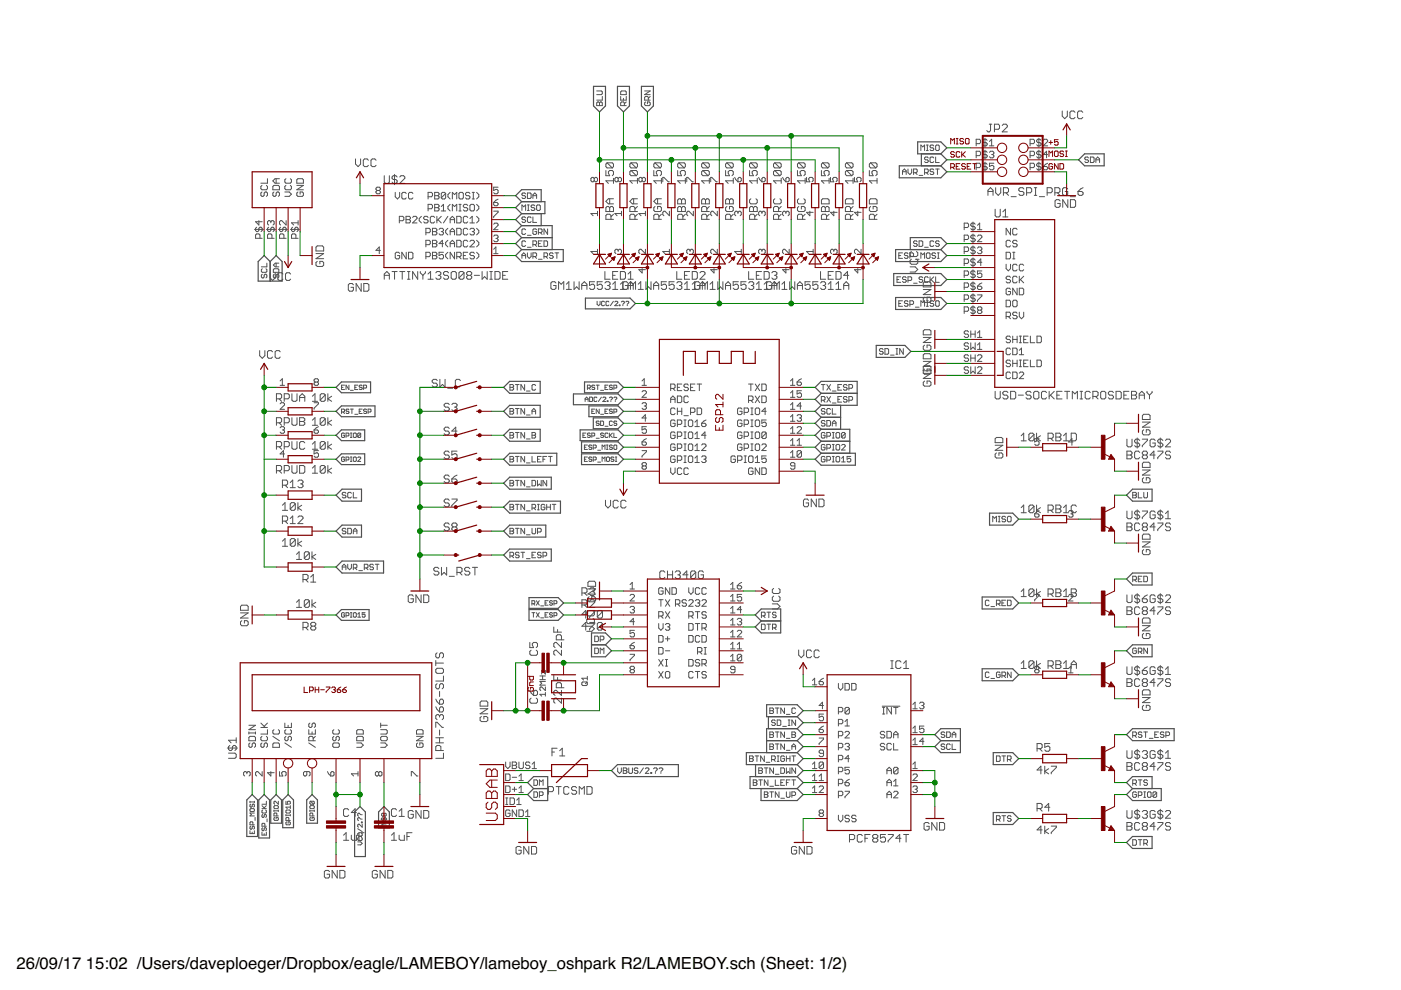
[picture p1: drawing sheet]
<svg xmlns="http://www.w3.org/2000/svg" width="297mm" height="210mm" viewBox="0 0 297 210" stroke-linecap="round" stroke-linejoin="round" font-family="sans-serif">
<defs><g id="words">
<g font-size="3.5">
<text x="3.5" y="205.4">26/09/17</text>
<text x="18.2" y="205.4">15:02 /Users/daveploeger/Dropbox/eagle/LAMEBOY/lameboy_oshpark R2/LAMEBOY.sch (Sheet: 1/2)</text>
</g>
</g></defs>
<g fill="none" stroke="#505050" stroke-width=".21">
<path d="M126.5 19.3h1l.2 .2v.4l-.2 .2h-1M131.6 19.5l.2-.2h.8l.2 .2v.6h-1.2zM136.7 19.3h1.2l-1.2 .8h1.2M55.5 39.3l-.2 .2v.5l.2 .2h1l.2-.2v-.5l-.2-.2M56.7 37.9v.9h-1.4M57.8 39.5l.3-.2h.9l.2 .2v.7h-1.4zM58.5 37.9v.9M59.2 37.9h-.9l-.5 .5 .5 .4h.9M60.6 37.9l-.2 .2v.5l.2 .2h1l.2-.2v-.5l-.2-.2M60.6 39.3l-.2 .2v.5l.2 .2h1l.2-.2v-.5l-.2-.2M62.9 38.1l.3-.2h.9l.2 .2v.7h-1.4zM62.9 39.3h1.4l-1.4 .9h1.4"/>
<path d="M75.4 33.7v1.1l.5 .5 .6-.5v-1.1M78.1 34l-.3-.3h-.5l-.3 .3v1.1l.3 .2h.5l.3-.2M79.7 34l-.2-.3h-.6l-.2 .3v1.1l.2 .2h.6l.2-.2M81.5 37.3v1.3l.2 .3h.6l.2-.3v-1.3M83.7 37v2.2M84.2 37.5l-.3-.2h-.5l-.3 .2v.3l.3 .3h.5l.3 .2v.3l-.3 .3h-.5l-.3-.3M84.8 37.5l.2-.2h.6l.2 .2v.3l-1 1.1h1M105.6 39.7h-.9v.7l.7-.2 .2 .2v.5l-.2 .2h-.5l-.2-.2M126 37.8l.2-.2 .5 .2v.5l-.3 .2-.4-.2M126 37.8l-.2-.2-.5 .2v.5l.2 .2 .5-.2M126 37.8v.5M126.5 21.8l.2-.2 .4 .2 .4-.2 .2 .2v.6h-1.2z"/>
<path d="M127.1 21.8v.6M127.7 20.4v.8h-1.2M128.5 36.2v1.1h.8l-.3-.9 .3-.2h.5l.3 .2v.6l-.3 .3M128.7 34.5h1.1l.3 .3v.5l-.3 .3M128.7 34.5l-.2 .3v.5l.2 .3h1.1M128.7 34.5l1.1 1.1M130.1 38.3h-1.6l.5 .6M130.1 37.8v1.1M131.1 37.8l-.3-.2-.4 .2v.5l.2 .2 .5-.2M131.1 37.8v.5M131.1 37.8l.2-.2 .5 .2v.5l-.3 .2-.4-.2M131.6 20.4v.8h1.2v-.8"/>
<path d="M132.2 20.8v.4M132.4 22.4v-.6l-.2-.2h-.4l-.2 .2v.6h1.2M132.8 21.6l-.4 .4M133.8 36.2l1.1 1.1M133.8 36.2l-.3 .2v.6l.3 .3h1.1M133.8 36.2h1.1l.2 .2v.6l-.2 .3M133.8 34.5l-.3 .3v.5l.3 .3h1.1M133.8 34.5h1.1l.2 .3v.5l-.2 .3M133.8 34.5l1.1 1.1M135.1 38.3h-1.6l.6 .6M135.1 37.8v1.1M136.1 37.8l.3-.2 .4 .2v.5l-.2 .2-.5-.2"/>
<path d="M136.1 37.8l-.2-.2-.5 .2v.5l.3 .2 .4-.2M136.1 37.8v.5M136.9 21.6l-.2 .2v.4l.2 .2h.7l.3-.2v-.4l-.3-.2h-.3v.4M137.5 21.2v-.6l-.2-.2h-.4l-.2 .2v.6h1.2M137.9 20.4l-.4 .4M138.6 36.2v1.1h.8l-.3-.9 .3-.2h.6l.2 .2v.6l-.2 .3M138.9 34.5l-.3 .3v.5l.3 .3h1.1M138.9 34.5h1.1l.2 .3v.5l-.2 .3M138.9 34.5l1.1 1.1M140.2 38.3h-1.6l.5 .6M140.2 37.8v1.1M140.5 38.5v-.9h.3l.9 .9h.2"/>
<path d="M143.7 36.2v1.1h.8l-.3-.6v-.3l.3-.2h.6l.2 .2v.6l-.2 .3M144 34.5l-.3 .3v.5l.3 .3h1.1M144 34.5h1.1l.2 .3v.5l-.2 .3M144 34.5l1.1 1.1M145.3 38.3h-1.6l.5 .6M145.3 37.8v1.1M145.6 38.5v-.9h.2l1 .9h.2M149 36.2l-.2 .2v.6l.2 .3h1.1M149 36.2h1.1l.3 .2v.6l-.3 .3M149 34.5l-.2 .3v.5l.2 .3h1.1M149 34.5h1.1l.3 .3v.5l-.3 .3M149 36.2l1.1 1.1"/>
<path d="M149 34.5l1.1 1.1M150.4 38.3h-1.6l.5 .6M150.4 37.8v1.1M150.7 38.5v-.9h.2l.9 .9h.3M153.8 36.2v1.1h.9l-.3-.6v-.3l.3-.2h.5l.3 .2v.6l-.3 .3M154.1 34.5l-.3 .3v.5l.3 .3h1.1M154.1 34.5h1.1l.3 .3v.5l-.3 .3M154.1 34.5l1.1 1.1M155.5 37.8v1.1M155.5 38.3h-1.7l.6 .6M155.8 37.6l.7 .9M156.5 37.8l.4-.2 .3 .2v.5l-.3 .2h-.4z"/>
<path d="M158.9 36.2v1.1h.8l-.2-.6v-.3l.2-.2h.6l.2 .2v.6l-.2 .3M159.2 34.5l-.3 .3v.5l.3 .3h1.1M159.2 34.5h1.1l.2 .3v.5l-.2 .3M159.2 34.5l1.1 1.1M160.5 38.3h-1.6l.6 .6M160.5 37.8v1.1M160.8 37.6l.7 .9M161.5 37.8l.5-.2 .2 .2v.5l-.2 .2h-.5zM164.3 36.2l-.3 .2v.6l.3 .3h1.1M164.3 36.2h1.1l.2 .2v.6l-.2 .3M164.3 34.5l-.3 .3v.5l.3 .3h1.1M164.3 34.5h1.1l.2 .3v.5l-.2 .3"/>
<path d="M164.3 36.2l1.1 1.1M164.3 34.5l1.1 1.1M165.6 38.3h-1.6l.5 .6M165.6 37.8v1.1M165.9 37.6l.7 .9M166.6 37.8l.5-.2 .2 .2v.5l-.2 .2h-.5zM169.1 36.2v1.1h.8l-.3-.6v-.3l.3-.2h.5l.3 .2v.6l-.3 .3M169.4 34.5l-.3 .3v.5l.3 .3h1M169.4 34.5h1l.3 .3v.5l-.3 .3M169.4 34.5l1 1.1M170.7 38.3h-1.6l.5 .6M170.7 37.8v1.1"/>
<path d="M171 37.6v.9h.7l-.2-.4 .2-.5h.5l.2 .2v.5l-.2 .2M174.2 36.2v1.1h.8l-.3-.6v-.3l.3-.2h.5l.3 .2v.6l-.3 .3M174.4 34.5l-.2 .3v.5l.2 .3h1.1M174.4 34.5h1.1l.3 .3v.5l-.3 .3M174.4 34.5l1.1 1.1M175.8 38.3h-1.6l.5 .6M175.8 37.8v1.1M176.1 37.6v.9h.7l-.2-.4 .2-.5h.4l.3 .2v.5l-.3 .2M179.5 36.2l-.3 .2v.6l.3 .3h1.1M179.5 36.2h1.1l.3 .2v.6l-.3 .3M179.5 34.5l-.3 .3v.5l.3 .3h1.1M179.5 34.5h1.1l.3 .3v.5l-.3 .3"/>
<path d="M179.5 36.2l1.1 1.1M179.5 34.5l1.1 1.1M180.9 38.3h-1.7l.6 .6M180.9 37.8v1.1M181.2 37.6v.9h.7l-.3-.4 .3-.5h.4l.3 .2v.5l-.3 .2M184.3 36.2v1.1h.8l-.2-.6v-.3l.2-.2h.6l.2 .2v.6l-.2 .3M184.6 34.5l-.3 .3v.5l.3 .3h1.1M184.6 34.5h1.1l.2 .3v.5l-.2 .3M184.6 34.5l1.1 1.1M185.9 38.3h-1.6l.6 .6M185.9 37.8v1.1M191.3 37v-.8l.4-.4 .4 .4v.8"/>
<path d="M191.3 36.4h.8M192.5 35.8v.8l.4 .4 .4-.4v-.8M193.7 36.6h.6l.2-.2v-.4l-.2-.2h-.6v1.2M194.1 36.6l.4 .4M194.9 37.2h.7M195.2 31.9v-1.1l.4 .3 .4-.3v1.1M196 36.6h.6l.2-.2v-.4l-.2-.2h-.6v1.2M196.4 36.6l.4 .4M196.4 31.9h.4M196.4 30.8h.4M196.6 30.8v1.1M196.8 33.5l-.2-.2h-.4l-.2 .2 .2 .4h.4l.2 .2-.2 .4h-.4l-.2-.2"/>
<path d="M198 30.9l-.2-.1h-.4l-.2 .3 .2 .2h.4l.2 .4-.2 .2h-.4l-.2-.2M198 33.5l-.2-.2h-.4l-.2 .2v.8l.2 .2h.4l.2-.2M198 36l-.2-.2h-.4l-.2 .4 .2 .2h.4l.2 .4-.2 .2h-.4l-.2-.2M198.4 30.9l.2-.1h.3l.2 .1v.8l-.2 .2h-.3l-.2-.2zM198.4 33.3v1.2h.7M198.4 35.8h.7M198.8 35.8v1.2M207 35.5h.7l.2-.2v-.5l-.2-.2h-.7v1.4M207 30.5h.7l.2-.3v-.4l-.2-.3h-.7v1.4M207 33h.7l.2-.2v-.5l-.2-.2h-.7v1.4M208.8 29.3v1.9M208.8 31.8v1.9"/>
<path d="M208.8 34.4v1.8M209.3 34.8l-.2-.2h-.5l-.2 .2 .2 .5h.5l.2 .2-.2 .5h-.5l-.2-.2M209.3 29.8l-.2-.3h-.5l-.2 .3 .2 .4h.5l.2 .3-.2 .4h-.5l-.2-.2M209.3 32.3l-.2-.2h-.5l-.2 .2 .2 .5h.5l.2 .2-.2 .5h-.5l-.2-.3M209.7 26.3h.6M209.8 30l.4-.5v1.4M209.8 32.3l.2-.2h.5l.2 .2-.2 .5M209.8 30.9h.9M210 26.3v1.4l-.3 .3h-.2l-.3-.3M210.2 32.8h.3M210.5 32.8l.2 .2-.2 .5h-.5l-.2-.3M210.7 34.6h-.9v.7l.7-.2 .2 .2v.5l-.2 .2h-.5l-.2-.2"/>
<path d="M210.8 27.4h.9l.2-.2v-.6l-.2-.3h-.9v1.7M211.1 39.8v1.1l.5 .5 .6-.5v-1.1M212.5 26.6l.2-.3h.6l.3 .3v.3l-1.1 1.1h1.1M218.4 33h.7l.2-.2v-.5l-.2-.2h-.7v1.4M218.4 30.5h.7l.2-.3v-.4l-.2-.3h-.7v1.4M218.4 35.5h.7l.2-.2v-.5l-.2-.2h-.7v1.4M219.3 39.8h.5M219.6 39.8v1.6M220.3 29.3v1.9M220.3 31.8v1.9M220.3 34.4v1.8M220.7 34.8l-.2-.2h-.5l-.2 .2 .2 .5h.5l.2 .2-.2 .5h-.5l-.2-.2"/>
<path d="M220.7 32.3l-.2-.2h-.5l-.2 .2 .2 .5h.5l.2 .2-.2 .5h-.5l-.2-.3M220.7 29.8l-.2-.3h-.5l-.2 .3 .2 .4h.5l.2 .3-.2 .4h-.5l-.2-.2M221.2 35.3h.7l.2 .5-.2 .2h-.5l-.2-.2zM221.2 29.8l.2-.3h.5l.2 .3v.2l-.9 .9h.9M222.1 32.8h-.9l.7-.7v1.4M222.1 34.6l-.9 .7M225.2 23.5v1.1l.5 .6 .6-.6v-1.1M227.9 23.8l-.3-.3h-.5l-.3 .3v1.1l.3 .3h.5l.3-.3M229.6 23.8l-.3-.3h-.6l-.2 .3v1.1l.2 .3h.6l.3-.3M229.6 39.8l-1 .8M230.8 33.5l-.2-.2h-.4l-.2 .2 .2 .4h.4l.2 .2-.2 .4h-.4l-.2-.2M231.2 33.3h.6l.2 .2v.8l-.2 .2h-.6z"/>
<path d="M232.3 34.5v-.8l.4-.4 .4 .4v.8M232.3 33.9h.8M54 48.6h1.8M54.4 48.2l-.2 .2v.5l.2 .2 .5-.2v-.5l.2-.2 .5 .2v.5l-.2 .2M54.9 46.8v.9l-.7-.7h1.4M55.1 50.5v-.7l-.2-.2h-.5l-.2 .2v.7h1.4M55.5 40.7l-.2 .2v.5l.5 .2 .2-.2v-.5l.5-.2 .2 .2v.5l-.2 .2M55.6 57l-.2 .2v.4l.2 .1h.8l.2-.1v-.4l-.2-.2M55.6 58.1l-.2 .2v.4l.2 .2 .4-.2v-.4l.2-.2 .4 .2v.4l-.2 .2M56.5 48.6h1.9M56.6 55.8v.8h-1.2M57 48.2l-.3 .2v.5l.3 .2 .4-.2v-.5l.3-.2 .4 .2v.5l-.2 .2"/>
<path d="M57.3 57.8v1.1l.5 .6 .6-.6v-1.1M57.4 47l-.2-.2-.5 .2v.5l.3 .2M57.4 47v.2M57.4 47l.3-.2 .4 .2v.5l-.2 .2M57.7 50.5v-.7l-.3-.2h-.4l-.3 .2v.7h1.4M58.1 40.7l-.3 .2v.5l.5 .2 .2-.2v-.5l.5-.2 .2 .2v.5l-.2 .2M58.1 58.1l-.1 .2v.4l.1 .2 .4-.2v-.4l.2-.2 .4 .2v.4l-.2 .2M58.1 57h.8l.2 .2v.5h-1.1v-.5zM58.5 55.8v.8M59 48.6h1.9M59.1 55.8h-.7l-.4 .4 .4 .4h.7M59.5 48.2l-.2 .2v.5l.2 .2 .5-.2v-.5l.2-.2 .5 .2v.5l-.3 .2"/>
<path d="M60 58.1l-.3-.3h-.5l-.3 .3v1.1l.3 .3h.5l.3-.3M60.2 50.5v-.7l-.2-.2h-.5l-.2 .2v.7h1.4M60.4 40.7h.9l.5 .5-.5 .4h-.9M60.7 46.8v.9l-1-.9h-.2l-.2 .2v.5l.2 .2M61.6 48.6h1.8M61.6 58.1l-.3-.3h-.5l-.3 .3v1.1l.3 .3h.5l.3-.3M62 48.2l-.2 .2v.5l.2 .2 .5-.2v-.5l.2-.2 .5 .2v.5l-.2 .2M62.7 50.5v-.7l-.2-.2h-.5l-.2 .2v.7h1.4M63.2 40.7l-.3 .2v.5l.3 .2h.9l.2-.2v-.5l-.2-.2h-.5v.5M63.2 46.8v.9M63.2 47.2h-1.4l.5 .5M67 53.8h1.6l-1.6 1h1.6"/>
<path d="M67.3 55.4l-.3 .3v.5l.3 .3h1l.3-.3v-.5l-.3-.3h-.5v.5M67.3 52.1h1l.3 .3v.8h-1.6v-.8zM79.9 40.4l-.2 .2 .2 .5h.5l.2-.2-.2-.5M79.9 40.4l-.2-.2 .2-.5h.5l.2 .2-.2 .5M79.9 40.4h.5M80.6 53.1h-.9l.7-.7v1.4M81.5 59.2v-1.1l.5-.5 .5 .5v1.1M81.5 58.4h1M83.1 57.6h1.1M83.7 57.6v1.6M83.8 40.8v.9l.5 .5 .4-.5v-.9M84.7 46.8h.7l.2-.2v-.5l-.2-.2h-.7v1.4"/>
<path d="M84.7 53.7l-.2-.2h-.5l-.2 .2v1l.2 .2h.5l.2-.2v-.5h-.4M84.8 57.6h1M85.3 57.6v1.6M86.1 45.9h.7l.2 .2-.2 .5 .2 .4-.2 .3h-.7zM86.1 46.6h.7M86.1 41l-.2-.2h-.5l-.2 .2v1l.2 .2h.5l.2-.2M86.1 53.5v1.4l-.9-1.4v1.4M86.4 57.6h.5M86.4 59.2h.5M86.6 53.5h.7l.2 .2v1l-.2 .2h-.7zM86.7 57.6v1.6M87.5 46.1l.2-.2h.5l.2 .2v.2l-.9 1h.9"/>
<path d="M87.5 41l-.2-.2h-.5l-.2 .2v1l.2 .2h.5l.2-.2M88.6 57.6v1.6l-1.1-1.6v1.6M89.1 57.6v.2l.6 .6M89.3 45.9l-.4 .4v.5l.4 .5M89.7 58.4v.8M90.2 57.6v.2l-.5 .6M90.3 51.9h.7l.2-.3v-.4l-.2-.3h-.7v1.4M90.3 49.3h.7l.2-.2v-.5l-.2-.2h-.7v1.4M90.3 54.4h.7l.2-.2v-.5l-.2-.2h-.7v1.4M90.7 59.2h1.1M90.7 58.1l.6-.5v1.6M90.8 44.3h.7l.2-.3v-.4l-.2-.3h-.7v1.4"/>
<path d="M90.8 41.7h.7l.2-.2v-.5l-.2-.2h-.7v1.4M90.8 46.1l-.3-.2h-.4l-.3 .4 .3 .3h.4l.3 .4-.3 .3h-.4l-.3-.3M91.7 53.5h.7l.2 .2-.2 .5 .2 .5-.2 .2h-.7zM91.7 48.4h.7l.2 .2-.2 .5 .2 .5-.2 .2h-.7zM91.7 50.9h.7l.2 .3-.2 .4 .2 .5-.2 .2h-.7zM91.7 54.2h.7M91.7 49.1h.7M91.7 51.6h.7M92.2 46.1l-.3-.2h-.4l-.3 .2v.9l.3 .3h.4l.3-.3M92.2 40.8h.7l.2 .2-.2 .5 .2 .5-.2 .2h-.7zM92.2 43.3h.7l.2 .3-.2 .4 .2 .5-.2 .2h-.7zM92.2 44h.7"/>
<path d="M92.2 41.5h.7M92.4 57.8l.3-.2h.5l.3 .2v.3l-.3 .3M92.6 45.9v1.4M92.9 46.6l.7 .7M92.9 58.4h.3M93.1 48.6l.2-.2h.5l.2 .2-.2 .5M93.2 58.4l.3 .3v.2l-.3 .3h-.5l-.3-.3M93.6 43.8l.4-.5v1.4M93.6 44.7h.9M93.6 45.9l-1 .9M93.6 49.1h.2M93.8 49.1l.2 .2-.2 .5h-.5l-.2-.2"/>
<path d="M94 53.5h-.9v.7l.5-.2 .4 .2v.5l-.2 .2h-.5l-.2-.2M94 51.6h-.9l.7-.7v1.4M94.5 41l-.2-.2h-.5l-.2 .2v1M94.5 41v1l-.2 .2h-.5l-.2-.2M94.5 41l-.9 1M95 53.5l-.5 .5v.4l.5 .5M95 48.4l-.5 .5v.4l.5 .5M95 50.9l-.5 .5v.5l.5 .4M95 45.9l-1 1.4M95.1 57.8l-.3-.2h-.5l-.3 .2v.3l.3 .3h.5l.3 .3v.2l-.3 .3h-.5l-.3-.3M95.4 47.3v-1l.5-.4 .5 .4v1M95.4 49.8v-.9l.5-.5 .5 .5v.9"/>
<path d="M95.4 52.3v-.9l.5-.5 .5 .5v.9M95.4 43.3l-.4 .5v.5l.4 .4M95.4 40.8l-.4 .5v.4l.4 .5M95.4 46.6h1M95.4 49.1h1M95.4 51.6h1M95.9 42.2v-1.4l.5 .5 .4-.5v1.4M95.9 44.7v-1.4l.5 .5 .4-.5v1.4M95.9 57.6h.6l.3 .2v1.1l-.3 .3h-.6l-.2-.3v-1.1zM96.4 53.5v1.4l-1-1.4v1.4M96.8 54.4h.7l.3-.2v-.5l-.3-.2h-.7v1.4M96.8 45.9h.7l.3 .2v.9l-.3 .3h-.7z"/>
<path d="M96.8 48.4h.7l.3 .2v1l-.3 .2h-.7zM96.8 50.9h.7l.3 .3v.9l-.3 .2h-.7zM97.3 43.3h.5M97.3 44.7h.5M97.3 54.4l.5 .5M97.5 40.8h.5l.2 .2v1l-.2 .2h-.5l-.2-.2v-1zM97.5 43.3v1.4M98.2 54.2h.5M98.4 57.8l-.3-.2h-.5l-.3 .2v1.1M98.4 57.8v1.1l-.3 .3h-.5l-.3-.3M98.4 57.8l-1.1 1.1M99.2 53.5h-1v1.4h1"/>
<path d="M99.2 43.6l-.3-.3h-.4l-.3 .5 .3 .2h.4l.3 .5-.3 .2h-.4l-.3-.2M99.2 46.1l-.3-.2h-.4l-.3 .2v.9l.3 .3h.4l.3-.3M99.2 48.6l-.3-.2h-.4l-.3 .2v1l.3 .2h.4l.3-.2M99.2 51.2l-.3-.3h-.4l-.3 .3v.9l.3 .2h.4l.3-.2M99.2 58.4h.5M99.2 58.4l-.3-.3v-.3l.3-.2h.5l.3 .2v.3l-.3 .3M99.2 58.4l-.3 .3v.2l.3 .3h.5l.3-.3v-.2l-.3-.3M99.6 41l-.2-.2h-.5l-.2 .5 .2 .2h.5l.2 .5-.2 .2h-.5l-.2-.2M99.6 48.6l.3-.2h.5l.2 .2-.2 .5M99.6 43.6l.3-.3h.5l.2 .3v.9l-.2 .2h-.5l-.3-.2zM99.6 51.2l.3-.3h.5l.2 .3v.2l-1 .9h1M99.6 47.3h1"/>
<path d="M99.6 46.3l.5-.4v1.4M100.1 40.8h.5M100.1 42.2h.5M100.1 49.1h.3M100.4 49.1l.2 .2-.2 .5h-.5l-.3-.2M100.4 40.8v1.4M100.6 58.4h1.1M100.6 53.7l-.2-.2h-.5l-.3 .2v.3l.3 .2h.5l.2 .2-.2 .5h-.5l-.3-.2M101 40.8l.5 .5v.4l-.5 .5M101 45.9l.5 .4v.5l-.5 .5M101 48.4l.5 .5v.4l-.5 .5M101 43.3l.5 .5v.5l-.5 .4"/>
<path d="M101 50.9l.5 .5v.5l-.5 .4M101 53.5l.5 .5v.4l-.5 .5M102.2 57.6v1.6l.5-.5 .6 .5v-1.6M103.8 57.6h.6M103.8 59.2h.6M104.1 57.6v1.6M104.7 44.8h.9v.2l-.9 .9v.3M104.7 42.9h.7l.2 .5-.2 .2h-.5l-.2-.2zM104.7 47.5l.2-.2h.5l.2 .2v.3l-.9 .9h.9M104.7 50.1l.2-.3h.5l.2 .3-.2 .4M104.7 52.9l.4-.5v1.4M104.7 53.8h.9"/>
<path d="M104.9 57.6h.8l.3 .2v1.1l-.3 .3h-.8zM105.1 50.5h.3M105.4 50.5l.2 .3-.2 .4h-.5l-.2-.2M105.6 42.2l-.9 .7M106.6 58.4h.5M107.7 57.6h-1.1v1.6h1.1M110.7 44.6v-1.1l.3 .3 .4-.3v1.1M110.7 54.2h.7M110.7 54.8v-.8l.3-.4 .4 .4v.8M111.4 41.1l-.2-.2h-.4l-.1 .4 .1 .2h.4l.2 .4-.2 .2h-.4l-.1-.2M111.4 51.3l-.2-.2h-.4l-.1 .2v.7l.1 .2h.4l.2-.2M111.4 46.2l-.2-.2h-.4l-.1 .4 .1 .2h.4l.2 .4-.2 .2h-.4l-.1-.2"/>
<path d="M111.4 48.7l-.2-.2h-.4l-.1 .2v.8l.1 .2h.4l.2-.2M111.8 40.9h.6l.2 .2v.8l-.2 .2h-.6zM111.8 53.6v.8l.4 .4 .4-.4v-.8M111.8 49.9h.8M111.8 44.6h.4M111.8 43.5h.4M111.8 52.4h.8M112 43.5v1.1M112.6 46.2l-.2-.2h-.4l-.2 .2v.8l.2 .2h.4l.2-.2M113 42.1v-.8l.4-.4 .4 .4v.8M113 51.9h.6l.2-.3v-.3l-.2-.2h-.6v1.1M113 54.4h.6l.2-.2v-.4l-.2-.2h-.6v1.2"/>
<path d="M113 41.5h.8M113 46v1.2h.8M113.4 43.6l-.2-.1h-.4l-.2 .1 .2 .4h.4l.2 .2-.2 .4h-.4l-.2-.2M113.4 54.4l.4 .4M113.4 51.9l.4 .3M113.8 43.6l.2-.1h.4l.2 .1v.8l-.2 .2h-.4l-.2-.2zM113.8 48.7l-.2-.2h-.4l-.2 .2v.8l.2 .2h.4l.2-.2v-.4h-.4M114.2 51.6h.4M114.2 55h.7M114.2 49.3h.5l.2-.2v-.4l-.2-.2h-.5v1.2M114.6 49.3l.3 .4M114.9 51.1h-.7v1.1h.7"/>
<path d="M115.3 54.4h.6l.2-.2v-.4l-.2-.2h-.6v1.2M115.3 51.1h.6l.2 .2v.7l-.2 .2h-.6zM115.7 54.4l.4 .4M116.1 48.5v1.2l-.8-1.2v1.2M117.3 53.8l-.2-.2h-.4l-.2 .2 .2 .4h.4l.2 .2-.2 .4h-.4l-.2-.2M117.7 53.6h.7M118.1 53.6v1.2M121.7 59.7v1.7l.6-.6 .5 .6v-1.7M126.1 59.7h-1.1v.8l.5-.2h.3l.3 .2v.6l-.3 .3h-.6l-.2-.3M126.7 53.3h-1.4l.5 .5M126.7 44.8v.9M126.7 52.9v.9"/>
<path d="M126.7 45.3h-1.4l.5 .4M127.7 59.7h-1.1v.8l.6-.2h.2l.3 .2v.6l-.3 .3h-.5l-.3-.3M128.2 57.6v1.6h1.1M128.7 43.8h.3l.3 .2 .2-.2h.3l.3 .2v.9h-1.6v-.9zM129.3 42.1v1.1M129.3 44v.9M129.5 46.5v-.8l-.2-.3h-.6l-.2 .3v.8h1.6M129.9 58.4h.5M130.1 45.4l-.6 .6M130.1 42.1h-1.1l-.5 .6 .5 .5h1.1M131 57.6h-1.1v1.6h1.1M131.1 53.1l-.3-.2-.4 .2v.5l.2 .2"/>
<path d="M131.1 53.1l.2-.2 .5 .2v.5l-.3 .2M131.1 53.1v.2M131.5 57.6h.8l.3 .2v1.1l-.3 .3h-.8zM131.8 44.8v.9M131.8 45.3h-1.4l.4 .4M133.2 59.2h1.1M133.2 58.1l.5-.5v1.6M133.7 59.7l-.5 .6v1.1M134.3 42.1v1.1M134.6 44.9v-.9l-.3-.2h-.5l-.3 .2v.9h1.6M134.6 46.5v-.8l-.3-.3h-.5l-.3 .3v.8h1.6M135.1 42.1h-1l-.6 .6 .6 .5h1"/>
<path d="M135.1 45.4l-.5 .6M135.1 43.8l-.5 .5M136.1 56.9v1l-.7-.7h1.4M136.8 52.9v.9l-.9-.9-.5 .2v.5l.3 .2M136.8 44.8v.9M136.8 45.3h-1.4l.5 .4M136.9 59.7v1.7l.6-.6 .5 .6v-1.7M138.9 43.8l-.3 .2v.6l.3 .3h1.1l.2-.3v-.6l-.2-.2h-.6v.5M139.4 42.1v1.1M139.7 46.5v-.8l-.3-.3h-.5l-.3 .3v.8h1.6M140.2 42.1h-1.1l-.5 .6 .5 .5h1.1M140.2 45.4l-.5 .6"/>
<path d="M141.3 59.7h-1.1v.8l.6-.2h.2l.3 .2v.6l-.3 .3h-.5l-.3-.3M141.9 44.8v.9l-.9-.9h-.2l-.3 .2v.5l.3 .2M141.9 53.3h-1.4l.5 .5M141.9 52.9v.9M142.9 59.7h-1v.8l.5-.2h.3l.2 .2v.6l-.2 .3h-.6l-.2-.3M143.5 57.6v1.6h1.1M143.7 42.4l.3-.3h.2l.3 .3 .3-.3h.3l.2 .3v.8h-1.6zM143.7 44l.3-.2h.2l.3 .2 .3-.2h.3l.2 .2v.9h-1.6zM144.5 42.4v.8M144.5 44v.9M144.8 46.5v-.8l-.3-.3h-.5l-.3 .3v.8h1.6M145.1 58.4h.6"/>
<path d="M145.3 45.4l-.5 .6M146.2 57.6h-1.1v1.6h1.1M146.3 53.1l.2-.2 .5 .2v.5l-.2 .2M146.3 53.1l-.2-.2-.5 .2v.5l.2 .2M146.3 53.1v.2M146.8 57.6h.8l.2 .2v1.1l-.2 .3h-.8zM147 44.8v.9l-.9-.9h-.3l-.2 .2v.5l.2 .2M148.4 57.8l.3-.2h.5l.3 .2v.3l-1.1 1.1h1.1M148.8 42.4l.2-.3h.3l.3 .3 .3-.3h.2l.3 .3v.8h-1.6zM149.6 42.4v.8M149.9 44.9v-.9l-.3-.2h-.6l-.2 .2v.9h1.6M149.9 46.5v-.8l-.3-.3h-.6l-.2 .3v.8h1.6"/>
<path d="M150.4 45.4l-.5 .6M150.4 43.8l-.5 .5M151.4 56.9v1l-.7-.7h1.4M152.1 52.9v.9l-.9-.9-.5 .2v.5l.2 .2M152.1 44.8v.9l-.9-.9h-.3l-.2 .2v.5l.2 .2M152.2 59.7v1.7l.5-.6 .6 .6v-1.7M153.8 42.4l.3-.3h.3l.3 .3 .2-.3h.3l.3 .3v.8h-1.7zM154.1 43.8l-.3 .2v.6l.3 .3h1.1l.3-.3v-.6l-.3-.2h-.5v.5M154.7 42.4v.8M154.9 46.5v-.8l-.2-.3h-.6l-.3 .3v.8h1.7M155.5 45.4l-.6 .6M156.5 45l.2-.2 .5 .2v.5l-.3 .2"/>
<path d="M156.5 45l-.3-.2-.4 .2v.5l.2 .2M156.5 45v.3M156.5 59.7h-1.1v.8l.6-.2h.3l.2 .2v.6l-.2 .3h-.6l-.3-.3M157.2 53.3h-1.4l.4 .5M157.2 52.9v.9M158.2 59.7h-1.1v.8l.5-.2h.3l.3 .2v.6l-.3 .3h-.5l-.3-.3M158.7 57.6v1.6h1.1M158.9 44l.3-.2h.3l.2 .2 .3-.2h.3l.2 .2v.9h-1.6zM159.2 42.1l-.3 .3v.5l.3 .3h1.1l.2-.3v-.5l-.2-.3M159.7 44v.9M160 46.5v-.8l-.3-.3h-.5l-.3 .3v.8h1.6M160.4 58.4h.5"/>
<path d="M160.5 45.4l-.5 .6M161.5 57.6h-1.1v1.6h1.1M161.5 45l-.2-.2-.5 .2v.5l.3 .2M161.5 53.1l-.2-.2-.5 .2v.5l.3 .2M161.5 53.1l.3-.2 .4 .2v.5l-.2 .2M161.5 45v.3M161.5 53.1v.2M161.5 45l.3-.2 .4 .2v.5l-.2 .2M162 57.6h.8l.3 .2v1.1l-.3 .3h-.8zM163.6 57.8l.3-.2h.5l.3 .2v.3l-.3 .3M164.2 59.7l-.6 .6v1.1M164.2 58.4h.2"/>
<path d="M164.3 42.1l-.3 .3v.5l.3 .3h1.1l.2-.3v-.5l-.2-.3M164.4 58.4l.3 .3v.2l-.3 .3h-.5l-.3-.3M165.1 44.9v-.9l-.3-.2h-.5l-.3 .2v.9h1.6M165.1 46.5v-.8l-.3-.3h-.5l-.3 .3v.8h1.6M165.6 43.8l-.5 .5M165.6 45.4l-.5 .6M166.6 45l.3-.2 .4 .2v.5l-.2 .2M166.6 56.9v1l-.7-.7h1.4M166.6 45l-.2-.2-.5 .2v.5l.3 .2M166.6 45v.3M167.3 52.9v.9l-.9-.9-.5 .2v.5l.3 .2M167.4 59.7v1.7l.6-.6 .5 .6v-1.7"/>
<path d="M169.4 42.1l-.3 .3v.5l.3 .3h1l.3-.3v-.5l-.3-.3M169.4 43.8l-.3 .2v.6l.3 .3h1l.3-.3v-.6l-.3-.2h-.5v.5M170.2 46.5v-.8l-.3-.3h-.5l-.3 .3v.8h1.6M170.7 45.4l-.5 .6M171.7 44.8v.9l-.7-.7h1.4M171.8 59.7h-1.1v.8l.5-.2h.3l.3 .2v.6l-.3 .3h-.5l-.3-.3M172.4 53.3h-1.4l.5 .5M172.4 52.9v.9M173.4 59.7h-1.1v.8l.6-.2h.2l.3 .2v.6l-.3 .3h-.5l-.3-.3M174 57.6v1.6h1M174.2 42.4l.2-.3h1.1l.3 .3v.8h-1.6zM174.2 44l.2-.2h.3l.3 .2 .2-.2h.3l.3 .2v.9h-1.6z"/>
<path d="M175 44v.9M175.2 46.5v-.8l-.2-.3h-.6l-.2 .3v.8h1.6M175.6 58.4h.5M175.8 45.4l-.6 .6M176.7 57.6h-1.1v1.6h1.1M176.8 53.1l-.2-.2-.5 .2v.5l.2 .2M176.8 53.1l.2-.2 .5 .2v.5l-.3 .2M176.8 44.8v.9l-.7-.7h1.4M176.8 53.1v.2M177.2 57.6h.9l.2 .2v1.1l-.2 .3h-.9zM179.2 42.4l.3-.3h1.1l.3 .3v.8h-1.7zM180 58.4h-1.1l.8-.8v1.6"/>
<path d="M180.3 44.9v-.9l-.2-.2h-.6l-.3 .2v.9h1.7M180.3 46.5v-.8l-.2-.3h-.6l-.3 .3v.8h1.7M180.9 45.4l-.6 .6M180.9 43.8l-.6 .5M181.9 56.9v1l-.7-.7h1.4M181.9 44.8v.9l-.7-.7h1.4M182.6 52.9v.9l-1-.9-.4 .2v.5l.2 .2M184.3 42.4l.3-.3h1.1l.2 .3v.8h-1.6zM184.6 43.8l-.3 .2v.6l.3 .3h1.1l.2-.3v-.6l-.2-.2h-.6v.5M185.4 46.5v-.8l-.3-.3h-.5l-.3 .3v.8h1.6M185.9 45.4l-.5 .6M190.2 59.3h.4"/>
<path d="M190.6 54.2h.4M191 58.7h-.8v1.2h.8M191.3 53.6h-.7v1.2h.7M192.1 58.9l-.2-.2h-.4l-.2 .2 .2 .4h.4l.2 .2-.2 .4h-.4l-.2-.2M192.5 59.5h.6l.2-.2v-.4l-.2-.2h-.6v1.2M192.5 53.8l-.2-.2h-.4l-.2 .2 .2 .4h.4l.2 .2-.2 .4h-.4l-.2-.2M192.9 53.6h.6l.2 .2v.4l-.2 .2M193 56.6h1l.6 .5-.6 .6h-1M193 54.1l.2 .3M193.2 54.9l-.2 .3v.6l.2 .2h1.1l.3-.2v-.6l-.3-.3M193.2 53.3l-.2 .3-.1 1.2M194.1 55h.8"/>
<path d="M194.3 53.3l.3 .3v.5l-.3 .3h-1.4M194.5 51.3l-.2-.2h-.4l-.2 .2 .2 .3h.4l.2 .3-.2 .3h-.4l-.2-.2M194.9 51.1h.5l.2 .2v.7l-.2 .2h-.5zM195.2 54.8v-1.2l.4 .4 .4-.4v1.2M195.6 58.9l-.2-.2h-.3l-.2 .4 .2 .2h.3l.2 .4-.2 .2h-.3l-.2-.2M196 59.8h1.1l.3 .2v.8h-1.7v-.8zM196 52.4h.8M196.4 53.8l.2-.2h.4l.2 .2v.8l-.2 .2h-.4l-.2-.2zM196.8 58.9l-.2-.2h-.4l-.2 .2v.8l.2 .2h.4l.2-.2M197.2 58.7v1.2M197.4 59.3l.6 .6M198 51.3l-.2-.2h-.4l-.2 .2v.7l.2 .2h.4l.2-.2"/>
<path d="M198 58.7l-.8 .8M198.4 53.8l-.2-.2h-.4l-.2 .2 .2 .4h.4l.2 .2-.2 .4h-.4l-.2-.2M198.4 58.7v1.2h.7M198.8 53.6h.3M198.8 54.8h.3M198.9 53.6v1.2M199.1 51.3l-.2-.2h-.3l-.2 .2 .2 .3h.3l.2 .3-.2 .3h-.3l-.2-.2M204.4 58.4h.7l.3-.3v-.4l-.3-.3h-.7v1.4M204.4 53.3h.7l.3-.2v-.5l-.3-.2h-.7v1.4M204.4 50.8h.7l.3-.3v-.4l-.3-.3h-.7v1.4M204.4 48.2h.7l.3-.2v-.5l-.3-.2h-.7v1.4M204.4 55.9h.7l.3-.3v-.5l-.3-.2h-.7v1.4"/>
<path d="M206.3 47.1v1.8M206.3 49.6v1.9M206.3 52.1v1.9M206.3 54.7v1.9M206.3 57.2v1.9M206.3 59.8v1.8M206.8 57.7l-.3-.3h-.4l-.3 .3 .3 .4h.4l.3 .3-.3 .4h-.4l-.3-.2M206.8 52.6l-.3-.2h-.4l-.3 .5 .3 .2h.4l.3 .5-.3 .2h-.4l-.3-.2M206.8 50.1l-.3-.3h-.4l-.3 .3 .3 .4h.4l.3 .3-.3 .4h-.4l-.3-.2M206.8 47.5l-.3-.2h-.4l-.3 .2 .3 .5h.4l.3 .2-.3 .5h-.4l-.3-.2M206.8 55.1l-.3-.2h-.4l-.3 .2 .3 .5h.4l.3 .3-.3 .4h-.4l-.3-.2M207.2 52.6l.3-.2h.4l.3 .2-.3 .5"/>
<path d="M207.2 50.1l.3-.3h.4l.3 .3v.2l-1 .9h1M207.2 48.7h1M207.2 47.8l.5-.5v1.4M207.7 53.1h.2M207.9 53.1l.3 .2-.3 .5h-.4l-.3-.2M208.2 57.4h-1v.7l.7-.2 .3 .2v.5l-.3 .2h-.4l-.3-.2M208.2 60l-1 .7M208.2 55.6h-1l.7-.7v1.4M209.5 41.4v-1.1l.5-.5 .5 .5v1.1M209.5 40.6h1M211 44.4v1.3l.3 .3h.5l.3-.3v-1.3M212.6 44.9l.6-.5v1.6"/>
<path d="M212.6 46h1.1M212.7 40.9h.9l.2-.3v-.5l-.2-.3h-.9v1.6M213.3 40.9l.5 .5M213.3 53.5h.7l.2 .2v1l-.2 .2h-.7zM213.3 56v1l.5 .4 .4-.4v-1M214.2 48.4v1.4l-.9-1.4v1.4M214.2 58.8l-.2-.2h-.4l-.3 .2 .3 .5h.4l.2 .2-.2 .5h-.4l-.3-.3M214.2 51.2l-.2-.3h-.4l-.3 .3v.9l.3 .2h.4l.2-.2M214.4 41.7h1.1M214.7 54.9h.5M214.7 53.5h.5M214.9 53.5v1.4"/>
<path d="M215.6 58.8l-.2-.2h-.5l-.2 .2v.9l.2 .3h.5l.2-.3M215.6 56.3l-.2-.3h-.5l-.2 .3v.9l.2 .2h.5l.2-.2M215.6 51.2l-.2-.3h-.5l-.2 .3 .2 .4h.5l.2 .3-.2 .4h-.5l-.2-.2M215.6 48.6l-.2-.2h-.5l-.2 .2v1l.2 .2h.5l.2-.2M216.1 58.6v1.4M216.3 59.3l.7 .7M217 56.3l-.2-.3h-.5l-.2 .3v.9l.2 .2h.5l.2-.2M217 58.6l-.9 .9M217.1 40.1l-.3-.3h-.5l-.3 .3v.2l.3 .3h.5l.3 .3v.2l-.3 .3h-.5l-.3-.3M217.7 40.9h.8l.2-.3v-.5l-.2-.3h-.8v1.6M219.3 41.4h.5M220.4 41.7h1.1"/>
<path d="M222 40.9h.8l.3-.3v-.5l-.3-.3h-.8v1.6M223.6 40.9h.9l.2-.3v-.5l-.2-.3h-.9v1.6M224.2 40.9l.5 .5M224.8 42.6l-.3-.3h-.5l-.3 .3v1.1l.3 .3h.5l.3-.3v-.6h-.6M226.4 40.1l-.3-.3h-.5l-.3 .3v1l.3 .3h.5l.3-.3v-.5h-.6M226.4 42.3v1.7l-1.1-1.7v1.7M226.9 41.7h1.1M226.9 42.3h.9l.2 .3v1.1l-.2 .3h-.9zM228.6 40.6h.8l.2 .3v.2l-.2 .3h-.6l-.2-.3zM55.1 74.3v1.1l.5 .6 .6-.6v-1.1M57.8 74.6l-.3-.3h-.5l-.3 .3v1.1l.3 .3h.5l.3-.3M59.4 74.6l-.2-.3h-.6l-.3 .3v1.1l.3 .3h.6l.2-.3"/>
<path d="M74.9 60.4l-.2-.3h-.6l-.2 .3v1.1l.2 .2h.6l.2-.2v-.6h-.5M76.6 60.1v1.6l-1.1-1.6v1.6M77.1 60.1h.8l.3 .3v1.1l-.3 .2h-.8zM117.9 60l-.3-.3h-.5l-.3 .3v1.1l.3 .3h.5l.3-.3v-.6h-.6M118.4 61.4v-1.7l.6 .6 .5-.6v1.7M120.1 61.4h1.1M120.1 60.3l.5-.6v1.7M123.3 60.5h1.1M123.3 61.4v-1.1l.6-.6 .5 .6v1.1M126.6 63.9v.6l.3 .3 .3-.3v-.6M128.2 64l-.2-.1-.4 .1v.7l.1 .1 .5-.1M128.2 60l.3-.3h.6l.2 .3v.3l-.2 .2"/>
<path d="M128.8 60.5h.3M129.1 60.5l.2 .3v.3l-.2 .3h-.6l-.3-.3M129.1 64l-.2-.1-.4 .1v.7l.1 .1 .5-.1M129.9 61.4h1.1M129.9 60.3l.5-.6v1.7M130 63.9l-.6 .9M130.3 64l.2-.1 .5 .1v.2l-.7 .6h.7M131.3 64.7h.1v.1h-.1zM131.5 60.3l.6-.6v1.7M131.7 64l.2-.1 .5 .1-.3 .5M132.1 64.7v.1M132.6 60.5h1.7"/>
<path d="M132.7 64l.1-.1 .5 .1-.3 .5M133 64.7v.1M133.1 60l-.3-.3h-.5l-.3 .3v1.1l.3 .3M133.1 60.5v.6l-.3 .3h-1.3M133.7 61.4v-1.7l.6 .6v1.1M134.2 60.3l.5-.6v1.7M135.3 61.4h1.1M135.3 60.3l.5-.6v1.7M138.6 60.5h1.1M138.6 61.4v-1.1l.5-.6 .6 .6v1.1M143.5 60l.3-.3h.5l.3 .3v.3l-.3 .2M144 60.5h.3"/>
<path d="M144.3 60.5l.3 .3v.3l-.3 .3h-.5l-.3-.3M145.1 61.4h1.1M145.1 60.3l.6-.6v1.7M146.8 60.3l.5-.6v1.7M147.3 60l.3-.3h.5l.3 .3M147.3 61.1l.3 .3M147.8 60.5h1.7M148.4 60.5v.6l-.3 .3h-1.3M149.5 60.3l-.6-.6v1.7M149.5 60.3l.5-.6v1.7M149.5 60.3l-.6-.6-.5 .6v1.1M149.5 60.3v1.1"/>
<path d="M150.5 61.4h1.1M150.5 60.3l.6-.6v1.7M153.8 60.5h1.1M153.8 61.4v-1.1l.6-.6 .5 .6v1.1M158.7 60l.3-.3h.5l.3 .3v.3l-.3 .2M159.3 60.5h.2M159.5 60.5l.3 .3v.3l-.3 .3h-.5l-.3-.3M160.4 61.4h1.1M160.4 60.3l.5-.6v1.7M162 60.3l.5-.6v1.7M162.5 60l.3-.3h.5l.3 .3M162.5 61.1l.3 .3"/>
<path d="M163 60.5h1.7M163.6 60.5v.6l-.3 .3h-1.3M164.1 61.4v-1.7l.6 .6v1.1M164.7 60.3l.5-.6v1.7M165.8 61.4h1.1M165.8 60.3l.5-.6v1.7M169.1 60.5h1M169.1 61.4v-1.1l.5-.6 .5 .6v1.1M174 60l.2-.3h.6l.2 .3v.3l-.2 .2M174.5 60.5h.3M174.8 60.5l.2 .3v.3l-.2 .3h-.6l-.2-.3M175.6 61.4h1.1"/>
<path d="M175.6 60.3l.5-.6v1.7M177.2 61.4h1.1M177.2 60.3l.6-.6v1.7M178.9 60.5h1.1M178.9 61.4v-1.1l.5-.6 .6 .6v1.1M187.2 74.1l-.2-.2h-.4l-.1 .4 .1 .2h.4l.2 .4-.2 .2h-.4l-.1-.2M187.6 73.9h.6l.2 .2v.8l-.2 .2h-.6zM188.8 75.3h.8M190 73.9h.4M190 75.1h.4M190.2 73.9v1.2M190.6 64.3h.4"/>
<path d="M191.3 63.8h-.7v1.1h.7M191.5 73.9v1.2l-.7-1.2v1.2M192.5 64l-.2-.2h-.4l-.2 .2 .2 .3h.4l.2 .2-.2 .4h-.4l-.2-.2M192.9 64.5h.6l.2-.2v-.3l-.2-.2h-.6v1.1M193.7 60h.8M194.1 65.1h.8M195.2 64.9v-1.1l.4 .4 .4-.4v1.1M195.7 61.4h1.7l-1.7 1.1h1.7M195.7 77.8l.3-.3h1.1l.3 .3v1.3l-.3 .3h-1.1l-.3-.3zM195.7 70.2l.3-.3h1.1l.3 .3v.8h-1.7zM195.7 75.2l.3-.2h1.1l.3 .2v.9h-1.7zM195.7 79.2h1.7l-1.7 1h1.7"/>
<path d="M195.7 78.6h1.7M195.7 76.6h1.7l-1.7 1.1h1.7M195.7 71.5h1.7l-1.7 1.1h1.7M196 63l-.3 .3v.5l.3 .3h1.1l.3-.3v-.5l-.3-.3h-.5v.6M196 73.2l-.3 .2v.6l.3 .3h1.1l.3-.3v-.6l-.3-.2h-.5v.5M196 78.3l-.3 .2M196.4 63.8h.4M196.4 64.9h.4M196.6 63.8v1.1M197.4 78.5l-.3-.2h-.5v.5M198 64l-.2-.2h-.4l-.2 .2 .2 .3h.4l.2 .2-.2 .4h-.4l-.2-.2M198.4 64l.2-.2h.3l.2 .2v.7l-.2 .2h-.3l-.2-.2z"/>
<path d="M204.4 66h.7l.3-.2v-.5l-.3-.2h-.7v1.4M204.4 60.9h.7l.3-.2v-.5l-.3-.2h-.7v1.4M204.4 63.5h.7l.3-.3v-.4l-.3-.3h-.7v1.4M205.4 70.4l-.3-.3h-.4l-.3 .3 .3 .4h.4l.3 .3-.3 .4h-.4l-.3-.2M205.4 75.5l-.3-.3h-.4l-.3 .3 .3 .4h.4l.3 .3-.3 .4h-.4l-.3-.2M205.4 78l-.3-.2h-.4l-.3 .2 .3 .5h.4l.3 .2-.3 .5h-.4l-.3-.3M205.4 72.9l-.3-.2h-.4l-.3 .2 .3 .5h.4l.3 .2-.3 .5h-.4l-.3-.2M205.8 72.7v1.4l.5-.5 .5 .5v-1.4M205.8 77.8v1.4l.5-.5 .5 .5v-1.4M205.8 70.1v1.4M205.8 75.2v1.4M205.8 75.9h1"/>
<path d="M205.8 70.8h1M206.3 62.3v1.9M206.3 64.8v1.9M206.8 60.2l-.3-.2h-.4l-.3 .2 .3 .5h.4l.3 .2-.3 .5h-.4l-.3-.2M206.8 62.8l-.3-.3h-.4l-.3 .3 .3 .4h.4l.3 .3-.3 .4h-.4l-.3-.2M206.8 65.3l-.3-.2h-.4l-.3 .2 .3 .5h.4l.3 .2-.3 .5h-.4l-.3-.3M206.8 70.1v1.4M206.8 75.2v1.4M207.2 60.7h.7l.3 .5-.3 .2h-.4l-.3-.2zM207.2 78l.3-.2h.4l.3 .2v.2l-1 1h1M207.2 75.5l.3-.3h.4l.3 .3v.2l-1 .9h1M207.2 71.5h1"/>
<path d="M207.2 62.5h1v.3l-1 .9v.2M207.2 70.6l.5-.5v1.4M207.2 73.2l.5-.5v1.4M207.2 74.1h1M207.5 65.8l-.3 .2 .3 .5h.4l.3-.3-.3-.4M207.5 65.8l-.3-.3 .3-.4h.4l.3 .2-.3 .5M207.5 65.8h.4M213.3 63.6h.7l.2 .3v.9l-.2 .2h-.7zM213.3 67.1h.7l.2-.2v-.5l-.2-.2h-.7v1.4M213.8 67.1l.4 .5M214.2 61.3l-.2-.2h-.4l-.3 .2v1l.3 .2h.4l.2-.2v-.5h-.4M214.2 71.5l-.2-.2h-.4l-.3 .2 .3 .5h.4l.2 .2-.2 .5h-.4l-.3-.3"/>
<path d="M214.2 76.6l-.2-.3h-.4l-.3 .3 .3 .4h.4l.2 .3-.2 .4h-.4l-.3-.2M214.2 79.1l-.2-.2h-.4l-.3 .2v1l.3 .2h.4l.2-.2M214.2 74l-.2-.2h-.4l-.3 .2v1l.3 .2h.4l.2-.2M214.7 73.8h.7l.2 .2v1l-.2 .2h-.7zM214.7 63.9l.2-.3h.5l.2 .3v.9l-.2 .2h-.5l-.2-.2zM214.7 78.9h.7l.2 .2v1l-.2 .2h-.7zM214.7 71.3v1.4M214.7 76.3v1.4M214.7 77h.9M214.7 72h.9M215.6 61.1v1.4l-.9-1.4v1.4M215.6 66.4l-.2-.2h-.5l-.2 .2 .2 .5h.5l.2 .2-.2 .5h-.5l-.2-.2"/>
<path d="M215.6 71.3v1.4M215.6 76.3v1.4M216.1 74.3l.5-.5v1.4M216.1 61.1h.7l.2 .2v1l-.2 .2h-.7zM216.1 66.2v.9l.5 .5 .4-.5v-.9M216.1 79.1l.2-.2h.5l.2 .2v.3l-.9 .9h.9M216.1 76.3h.5M216.1 77.7h.5M216.1 75.2h.9M216.1 71.3h.5M216.1 72.7h.5M216.3 71.3v1.4"/>
<path d="M216.3 76.3v1.4M217 77h.5M217 72h.5M218 71.3h-1v1.4h1M218 76.3h-1v1.4h1M218.5 76.3v1.4h.9M218.5 71.3v1.4h.9M219.9 71.3h.7l.2 .2v.9l-.2 .3h-.7zM219.9 76.3h.7l.2 .3v.9l-.2 .2h-.7zM58.6 84.6h.8l.3-.3v-.6l-.3-.2h-.8v1.6M58.6 89.6h.8l.3-.2v-.6l-.3-.2h-.8v1.6M58.6 94.7h.8l.3-.3v-.5l-.3-.3h-.8v1.6"/>
<path d="M58.6 99.8h.8l.3-.3v-.5l-.3-.3h-.8v1.6M59.2 84.6l.5 .5M59.2 89.6l.5 .6M59.2 94.7l.5 .5M59.2 99.8l.5 .5M59.4 81.7h.9M59.4 85.6l.2-.2h.5l.2 .2v.3l-.9 .9h.9M59.4 90.7l.2-.2h.5l.2 .2-.2 .5M59.4 80.8l.5-.5v1.4M59.9 91.2h.2M60.1 91.2l.2 .2-.2 .5h-.5l-.2-.3M60.3 84.6h.8l.2-.3v-.6l-.2-.2h-.8v1.6"/>
<path d="M60.3 89.6h.8l.2-.2v-.6l-.2-.2h-.8v1.6M60.3 94.7h.8l.2-.3v-.5l-.2-.3h-.8v1.6M60.3 99.8h.8l.2-.3v-.5l-.2-.3h-.8v1.6M60.3 96.2h-.9l.7-.7v1.4M61.9 83.5v1.3l.3 .3h.5l.3-.3v-1.3M61.9 88.6v1.3l.3 .3h.5l.3-.3v-1.3M61.9 93.6v1.4l.3 .2h.5l.3-.2v-1.4M61.9 98.7v1.4l.3 .2h.5l.3-.2v-1.4M63.5 88.6h.8l.3 .2v.3l-.3 .3 .3 .2v.3l-.3 .3h-.8zM63.5 98.7h.8l.3 .3v1.1l-.3 .2h-.8zM63.5 85.1v-1.1l.6-.5 .5 .5v1.1M63.5 84.3h1.1"/>
<path d="M63.5 89.4h.8M64.6 93.9l-.3-.3h-.5l-.3 .3v1.1l.3 .2h.5l.3-.2M66.2 84l.6-.5v1.6M66.2 89.1l.6-.5v1.6M66.2 94.2l.6-.6v1.6M66.2 99.3l.6-.6v1.6M66.2 85.1h1.1M66.2 90.2h1.1M66.2 95.2h1.1M66.6 91.2h.7l.2 .4-.2 .3h-.5l-.2-.3zM66.6 85.4h.9v.2l-.9 1v.2M66.8 81l-.2 .2 .2 .5h.5l.2-.2-.2-.5"/>
<path d="M66.8 81h.5M66.8 81l-.2-.2 .2-.5h.5l.2 .2-.2 .5M67.5 95.5h-.9v.7l.5-.2 .4 .2v.5l-.2 .2h-.5l-.2-.2M67.5 90.5l-.9 .7M69 83.7v1.1l-.3 .3h-.6l-.2-.3M69 83.7l-.3-.2h-.6l-.2 .2v1.1M69 88.8l-.3-.2h-.6l-.2 .2v1.1M69 93.9l-.3-.3h-.6l-.2 .3v1.1M69 99l-.3-.3h-.6l-.2 .3v1.1M69 88.8v1.1l-.3 .3h-.6l-.2-.3M69 93.9v1.1l-.3 .2h-.6l-.2-.2M69 99v1.1l-.3 .2h-.6l-.2-.2"/>
<path d="M69 83.7l-1.1 1.1M69 88.8l-1.1 1.1M69 93.9l-1.1 1.1M69 99l-1.1 1.1M69.5 83.5v1.6M69.5 88.6v1.6M69.5 93.6v1.6M69.5 98.7v1.6M70.3 84l-.8 .6 .8 .5M70.3 89.1l-.8 .5 .8 .6M70.3 94.2l-.8 .5 .8 .5M70.3 99.3l-.8 .5 .8 .5"/>
<path d="M72.4 82.1h.3M72.4 87.4h.5l.1-.5-.1-.2h-.5v1M72.7 87.4l.3 .3M73 92l-.1-.2-.5 .2v.6l.5 .2 .1-.5h-.3M73 81.7h-.6v.9h.6M73 97l-.1-.1-.5 .1v.7l.5 .1 .1-.4h-.3M73.4 92.4h.4l.2-.4-.2-.2h-.4v1M73.4 97.5h.4l.2-.5-.2-.1h-.4v.9M74 81.7v.9l-.6-.9v.9M74 86.9l-.2-.2-.4 .2 .1 .3 .5 .2-.2 .3-.4-.2M74.3 92.8h.3M74.3 96.9h.3"/>
<path d="M74.3 97.8h.3M74.3 91.8h.3M74.3 82.8h.6M74.3 86.7h.6M74.4 91.8v1M74.4 96.9v.9M74.6 86.7v1M74.9 92l.2-.2 .4 .2v.6l-.1 .2-.5-.2zM74.9 97l.2-.1 .4 .1v.7l-.1 .1-.5-.1zM75.2 87.8h.7M75.2 82.1h.3M75.8 97l.2-.1 .5 .1-.7 .8h.7"/>
<path d="M75.9 81.7h-.7v.9h.7M76.2 87.2h.3M76.5 92v.6l-.2 .2-.5-.2M76.5 92l-.2-.2-.5 .2v.6M76.5 92l-.7 .6M76.8 81.8l-.2-.1-.4 .1 .1 .3 .5 .2-.2 .3-.4-.2M76.8 86.7h-.6v1h.6M77.1 82.3h.5l.1-.5-.1-.1h-.5v.9M77.7 86.9l-.1-.2-.5 .2 .2 .3 .4 .2-.1 .3-.5-.2M78 87.4h.5l.2-.5-.2-.2h-.5v1M92.7 80.7l-.2-.3h-.6l-.3 .3v.3l.3 .2h.6l.2 .3v.3l-.2 .2h-.6l-.3-.2M93.3 80.4v1.6l.5-.5 .6 .5v-1.6"/>
<path d="M94.9 82.3h1.1M95.2 95.9l-.2-.2h-.6l-.2 .2v.3l.2 .3h.6l.2 .3v.2l-.2 .3h-.6l-.2-.3M95.2 90.8l-.2-.2h-.6l-.2 .2v.3l.2 .3h.6l.2 .3v.2l-.2 .3h-.6l-.2-.3M95.2 85.8l-.2-.3h-.6l-.2 .3v.2l.2 .3h.6l.2 .3v.3l-.2 .2h-.6l-.2-.2M95.8 85.8l.3-.3h.5l.3 .3v.2l-.3 .3M96.4 86.3h.2M96.6 86.3l.3 .3v.3l-.3 .2h-.5l-.3-.2M96.9 91.4h-1.1l.8-.8v1.6M96.9 95.7h-1.1v.8l.6-.3h.2l.3 .3v.5l-.3 .3h-.5l-.3-.3M97.6 80.7l-.3-.3h-.5l-.3 .3v1.1l.3 .2h.5l.3-.2M108.1 82.1h.6M108.1 87.2h.6"/>
<path d="M108.1 92.3h.6M108.1 97.4h.6M108.1 81.5h.6l.2 .2-.2 .4 .2 .4-.2 .2h-.6zM108.1 86.6h.6l.2 .2-.2 .4 .2 .4-.2 .2h-.6zM108.1 91.7h.6l.2 .2-.2 .4 .2 .4-.2 .2h-.6zM108.1 96.8h.6l.2 .2-.2 .4 .2 .3-.2 .2h-.6zM109.3 96.8h.8M109.3 86.6h.8M109.3 81.5h.8M109.3 91.7h.8M109.7 81.5v1.2M109.7 86.6v1.2"/>
<path d="M109.7 91.7v1.2M109.7 96.8v1.1M111.2 81.5v1.2l-.8-1.2v1.2M111.2 86.6v1.2l-.8-1.2v1.2M111.2 91.7v1.2l-.8-1.2v1.2M111.2 96.8v1.1l-.8-1.1v1.1M111.6 82.9h.8M111.6 88h.8M111.6 98.1h.8M111.6 93.1h.8M112.8 87.2h.8M112.8 92.3h.6"/>
<path d="M112.8 91.7h.6l.2 .2-.2 .4 .2 .4-.2 .2h-.6zM112.8 87.8v-.8l.4-.4 .4 .4v.8M112.8 96.8v1.1h.8M113.6 81.7l-.2-.2h-.4l-.2 .2v.8l.2 .2h.4l.2-.2M114 97.4h.3M114.7 96.8h-.7v1.1h.7M115.1 97.4h.4M115.9 96.8h-.8v1.1M116.3 96.8h.8M116.7 96.8v1.1M123.6 92.3h.3M123.9 94.8h.3"/>
<path d="M123.9 97.4h.3M124.1 85.1v-.6l.3-.3 .3 .3v.6M124.1 84.7h.6M124.2 91.8h-.6v1h.6M124.5 82.3h.5l.2-.5-.2-.1h-.5v.9M124.5 96.9h-.6v.9h.6M124.5 94.4h-.6v.9h.6M124.8 82.3l.4 .3M125 84.2h.5l.1 .1v.7l-.1 .1h-.5zM125.2 92l-.2-.2-.5 .2 .2 .3 .5 .1-.2 .4-.5-.2M125.5 92.4h.4l.2-.4-.2-.2h-.4v1M125.5 94.5l-.2-.1-.5 .1 .2 .3 .5 .2-.2 .3-.5-.2"/>
<path d="M125.5 97l-.2-.1-.5 .1 .2 .4 .5 .1-.2 .3-.5-.1M125.5 87.2h.3M125.8 97.5h.5l.1-.5-.1-.1h-.5v.9M125.8 95h.5l.1-.5-.1-.1h-.5v.9M126.1 81.8l-.2-.1-.4 .1 .1 .3 .5 .2-.2 .3-.4-.2M126.1 86.7h-.6v1h.6M126.4 81.7h.6M126.4 92.9h.6M126.6 84.3l-.2-.1-.5 .1v.7l.2 .1 .5-.1M126.7 98h.6M126.7 95.5h.6M126.7 81.7v.9"/>
<path d="M127 89.4l-.1-.1-.5 .1 .2 .3 .4 .2-.1 .3-.5-.1M127 86.7v1l-.6-1v1M127.3 87.8h.7M127.3 89.3l.7 .1v.7l-.2 .1h-.5zM127.3 82.8h.7M127.5 84.2l-.6 .9M127.7 95.3v-.9l.3 .3 .3-.3v.9M127.7 97.8v-.9l.3 .3 .3-.3v.9M127.8 84.3l.2-.1 .4 .1v.2l-.6 .6h.6M128 92l-.2-.2-.5 .2 .2 .3 .5 .1-.2 .4-.5-.2M128.3 82.1h.3M128.3 87.2h.3"/>
<path d="M128.3 90.4h.6M128.6 97l.1-.1 .5 .1v.7l-.1 .1-.5-.1zM128.6 94.4h.3M128.6 95.3h.3M128.7 85h.2v.1h-.2zM128.7 94.4v.9M128.9 92l-.1-.2-.5 .2v.6l.1 .2 .5-.2M128.9 81.7h-.6v.9h.6M128.9 86.7h-.6v1h.6M129.2 84.3l.2-.1 .4 .1-.3 .5M129.2 91.8v1M129.4 92.3l.4 .5"/>
<path d="M129.5 85v.1M129.8 94.5l-.1-.1-.5 .1 .2 .3 .4 .2-.1 .3-.5-.2M129.8 81.8l-.1-.1-.5 .1 .2 .3 .4 .2-.1 .3-.5-.2M129.8 86.9l-.1-.2-.5 .2 .2 .3 .4 .2-.1 .3-.5-.2M129.8 89.4l-.1-.1-.5 .1v.7l.2 .1 .4-.1M129.8 91.8l-.6 .6M130.2 91.8v1h.6M130.2 87.4h.4l.2-.5-.2-.2h-.4v1M130.2 82.3h.4l.2-.5-.2-.1h-.4v.9M130.2 84.3l.1-.1 .5 .1-.3 .5M130.2 97l-.2-.1-.5 .1 .2 .4 .5 .1-.2 .3-.5-.1M130.2 94.5l.1-.1 .5 .1v.6l-.2 .2-.4-.2z"/>
<path d="M130.5 85v.1M130.5 96.9h.3M130.5 97.8h.3M130.6 96.9v.9M130.8 89.4l-.2-.1-.4 .1 .1 .3 .5 .2-.2 .3-.4-.1M136.1 85.6l.3-.2h.4l.3 .2-.3 .5M136.1 83.1l.3-.3h.4l.3 .3v.2l-1 .9h1M136.1 93.7h.7l.3 .5-.3 .2h-.4l-.3-.2zM136.1 80.8l.5-.5v1.4M136.1 81.7h1M136.1 95.5h1v.3l-1 .9v.2M136.4 98.8l-.3 .2 .3 .5h.4l.3-.2-.3-.5"/>
<path d="M136.4 98.8l-.3-.2 .3-.5h.4l.3 .2-.3 .5M136.4 98.8h.4M136.6 86.1h.2M136.8 86.1l.3 .2-.3 .5h-.4l-.3-.2M137.1 88.6h-1l.7-.7v1.4M137.1 90.5h-1v.7l.7-.3 .3 .3v.4l-.3 .3h-.4l-.3-.3M137.1 93l-1 .7M142.2 99.2v.9l.5 .5 .4-.5v-.9M142.2 82.4h.7l.2-.3v-.4l-.2-.3h-.7v1.4M142.2 85.4v-1l.5-.4 .4 .4v1M142.2 84.7h.9M142.7 82.4l.4 .4"/>
<path d="M143.1 94.4l-.2-.3h-.5l-.2 .3v.9l.2 .2h.5l.2-.2v-.5h-.4M143.1 91.8l-.2-.2h-.5l-.2 .2v1l.2 .2h.5l.2-.2v-.5h-.4M143.1 96.9l-.2-.2h-.5l-.2 .2v.9l.2 .3h.5l.2-.3v-.4h-.4M143.1 86.7l-.2-.2h-.5l-.2 .2v1l.2 .2h.5l.2-.2M143.1 89.3l-.2-.3h-.5l-.2 .3v.9l.2 .2h.5l.2-.2v-.5h-.4M143.6 90h.7l.2-.3v-.4l-.2-.3h-.7v1.4M143.6 84h.7l.2 .2v.9l-.2 .3h-.7zM143.6 92.5h.7l.2-.2v-.5l-.2-.2h-.7v1.4M143.6 95.1h.7l.2-.3v-.4l-.2-.3h-.7v1.4M143.6 97.6h.7l.2-.2v-.5l-.2-.2h-.7v1.4M143.6 86.5v1.4M143.6 82.1h.5"/>
<path d="M143.6 87.2h.9M144.5 86.5v1.4M144.5 81.4h-.9v1.4h.9M144.5 99.4l-.2-.2h-.5l-.2 .2v1l.2 .2h.5l.2-.2M145 88.1h.9M145 89h.5M145 90.4h.5M145 91.6h.5M145 93h.5M145 94.1h.5M145 95.5h.5M145 96.7h.5"/>
<path d="M145 98.1h.5M145.2 89v1.4M145.2 91.6v1.4M145.2 94.1v1.4M145.2 96.7v1.4M145.9 99.4l-.2-.2h-.5l-.2 .2v1l.2 .2h.5l.2-.2M145.9 84.2l-.2-.2h-.5l-.2 .2v.9l.2 .3h.5l.2-.3M145.9 81.7l-.2-.3h-.5l-.2 .3 .2 .4h.5l.2 .3-.2 .4h-.5l-.2-.2M146.2 89h.4l.3 .3v.9l-.3 .2h-.4l-.3-.2v-.9zM146.2 91.6h.4l.3 .2v1l-.3 .2h-.4l-.3-.2v-1zM146.2 94.1h.4l.3 .3v.9l-.3 .2h-.4l-.3-.2v-.9zM146.2 96.7h.4l.3 .2v.9l-.3 .3h-.4l-.3-.3v-.9z"/>
<path d="M146.4 87.4h.7l.2-.2v-.5l-.2-.2h-.7v1.4M146.4 82.1h.5M147.3 89.5l.5-.5v1.4M147.3 92.1l.5-.5v1.4M147.3 94.6l.5-.5v1.4M147.3 97.1l.5-.4v1.4M147.3 81.4h-.9v1.4h.9M147.3 90.4h1M147.3 93h1M147.3 95.5h1M147.3 98.1h1M147.8 86.5h.7l.3 .2v1l-.3 .2h-.7z"/>
<path d="M147.8 81.4h1M148.3 81.4v1.4M148.8 89.7h.7l.2 .5-.2 .2h-.5l-.2-.2zM148.8 94.4l.2-.3h.5l.2 .3v.2l-.9 .9h.9M148.8 96.9l.2-.2h.5l.2 .2-.2 .5M149.2 97.4h.3M149.5 97.4l.2 .2-.2 .5h-.5l-.2-.3M149.7 92.3h-.9l.7-.7v1.4M149.7 89l-.9 .7M155.9 96.9l-.2-.2h-.5l-.2 .2v.9l.2 .3h.5l.2-.3v-.4h-.5M156.4 97.6h.7l.2-.2v-.5l-.2-.2h-.7v1.4M157.3 94.4l-.2-.3h-.5l-.2 .3v.9l.2 .2h.5l.2-.2v-.5h-.5"/>
<path d="M157.3 86.7l-.2-.2h-.5l-.2 .2v1l.2 .2h.5l.2-.2v-.5h-.5M157.3 91.8l-.2-.2h-.5l-.2 .2v1l.2 .2h.5l.2-.2v-.5h-.5M157.3 89.3l-.2-.3h-.5l-.2 .3v.9l.2 .2h.5l.2-.2v-.5h-.5M157.8 90h.7l.2-.3v-.4l-.2-.3h-.7v1.4M157.8 87.4h.7l.2-.2v-.5l-.2-.2h-.7v1.4M157.8 92.5h.7l.2-.2v-.5l-.2-.2h-.7v1.4M157.8 95.1h.7l.2-.3v-.4l-.2-.3h-.7v1.4M157.8 96.7h.4M157.8 98.1h.4M158 96.7v1.4M158.7 81.4h1M158.7 84.9h.7l.3-.2v-.5l-.3-.2h-.7v1.4"/>
<path d="M158.7 96.9l.3-.2h.4l.3 .2v.9l-.3 .3h-.4l-.3-.3zM159.2 86.5h.5M159.2 87.9h.5M159.2 89h.5M159.2 90.4h.5M159.2 91.6h.5M159.2 93h.5M159.2 94.1h.5M159.2 95.5h.5M159.2 84.9l.5 .5M159.2 81.4v1.4M159.4 86.5v1.4"/>
<path d="M159.4 89v1.4M159.4 91.6v1.4M159.4 94.1v1.4M159.7 99.4l-.3-.2h-.4l-.3 .2v1l.3 .2h.4l.3-.2v-.5h-.5M160.1 94.4l.3-.3h.4l.3 .3v.9l-.3 .2h-.4l-.3-.2zM160.1 86.7l.3-.2h.4l.3 .2v1l-.3 .2h-.4l-.3-.2zM160.1 89.3l.3-.3h.4l.3 .3v.9l-.3 .2h-.4l-.3-.2zM160.1 91.8l.3-.2h.4l.3 .2v1l-.3 .2h-.4l-.3-.2zM160.1 98.1h1M160.1 97.1l.5-.4v1.4M160.1 84l1 1.4M160.1 81.4l1 1.4"/>
<path d="M161.1 99.2v1.4l-1-1.4v1.4M161.1 84l-1 1.4M161.1 81.4l-1 1.4M161.5 81.4h.7l.3 .3v.9l-.3 .2h-.7zM161.5 84h.7l.3 .2v.9l-.3 .3h-.7zM161.5 94.4l.3-.3h.4l.3 .3v.2l-1 .9h1M161.5 99.2h.7l.3 .2v1l-.3 .2h-.7zM162.5 96.7h-1v.7l.5-.3 .5 .3v.4l-.3 .3h-.4l-.3-.3M162.5 87.2h-1l.7-.7v1.4M162.5 89h-1v.7l.5-.2 .5 .2v.5l-.3 .2h-.4l-.3-.2M162.5 91.8l-.3-.2h-.4l-.3 .2v1M162.5 91.8v1l-.3 .2h-.4l-.3-.2"/>
<path d="M162.5 91.8l-1 1M167.6 93.5l.5-.5v1.4M167.6 90.9l.5-.4v1.4M167.6 91.9h.9M167.6 94.4h.9M167.6 81.7h.9M167.6 84.2h.9M167.6 86.8h.9M167.6 96l.5-.5v1.4M167.6 80.8l.5-.5v1.4M167.6 83.3l.5-.5v1.4M167.6 85.9l.5-.5v1.4"/>
<path d="M167.6 88.4l.5-.5v1.4M167.6 96.9h.9M167.6 89.3h.9M168.5 98.8h-.7l-.2-.2 .2-.5h.5l.2 .2v1l-.2 .2h-.5l-.2-.2M169 90.7l.2-.2h.5l.2 .2v.2l-.9 1h.9M169 93.5l.5-.5v1.4M169 88.2l.2-.3h.5l.2 .3-.2 .4M169 94.4h.9M169 81h.7l.2 .5-.2 .2h-.5l-.2-.2zM169.5 88.6h.2M169.7 88.6l.2 .3-.2 .4h-.5l-.2-.2M169.9 82.8h-.9v.7l.7-.2 .2 .2v.5l-.2 .2h-.5l-.2-.2"/>
<path d="M169.9 86.1h-.9l.7-.7v1.4M169.9 95.8l-.2-.3h-.5l-.2 .3v.9M169.9 95.8v.9l-.2 .2h-.5l-.2-.2M169.9 95.8l-.9 .9M169.9 80.3l-.9 .7M174.1 84.9h.6l.2-.2v-.4l-.2-.2h-.6v1.2M174.1 81.5h.8M174.5 84.9l.4 .4M174.5 81.5v1.2M174.9 86.8l-.2-.2h-.4l-.2 .4 .2 .2h.4l.2 .4-.2 .2h-.4l-.2-.2M174.9 89.4l-.2-.2h-.4l-.2 .4 .2 .1h.4l.2 .4-.2 .2h-.4l-.2-.2M174.9 91.9l-.2-.2h-.4l-.2 .2v.8l.2 .2h.4l.2-.2v-.4h-.4"/>
<path d="M174.9 94.4l-.2-.2h-.4l-.2 .2v.8l.2 .2h.4l.2-.2v-.4h-.4M174.9 97l-.2-.2h-.4l-.2 .2v.7l.2 .2h.4l.2-.2v-.3h-.4M175.3 89.2h.6l.2 .2v.7l-.2 .2h-.6zM175.3 92.5h.6l.2-.2v-.4l-.2-.2h-.6v1.2M175.3 95h.6l.2-.2v-.4l-.2-.2h-.6v1.2M175.3 97.6h.6l.2-.2v-.4l-.2-.2h-.6v1.1M175.3 84.1l.8 1.2M175.3 81.5l.8 1.2M176.1 86.8l-.2-.2h-.4l-.2 .2v.8l.2 .2h.4l.2-.2M176.1 84.1l-.8 1.2M176.1 81.5l-.8 1.2M176.5 90.3v-.7l.4-.4 .3 .4v.7"/>
<path d="M176.5 89.7h.7M176.5 96.8h.4M176.5 97.9h.4M176.5 86.6v1.2h.7M176.5 85.4h.7M176.5 82.9h.7M176.5 91.7h.4M176.5 92.9h.4M176.5 94.2h.4M176.5 95.4h.4M176.7 91.7v1.2M176.7 94.2v1.2"/>
<path d="M176.7 96.8v1.1M177.2 94.4l.3-.2h.3l.2 .2v.8l-.2 .2h-.3l-.3-.2zM177.2 97l.3-.2h.3l.2 .2v.7l-.2 .2h-.3l-.3-.2zM177.5 91.7h.3l.2 .2v.8l-.2 .2h-.3l-.3-.2v-.8zM177.7 82.1h.3M177.7 84.7h.3M178.4 84.1h-.7v1.2h.7M178.4 94.4l.2-.2h.4l.2 .2v.2l-.8 .8h.8M178.4 81.5h-.7v1.2h.7M178.4 97.9h.8M178.4 97.2l.4-.4v1.1M179.2 91.9l-.8 .8"/>
<path d="M179.2 91.9l-.2-.2h-.4l-.2 .2v.8M179.2 91.9v.8l-.2 .2h-.4l-.2-.2M179.6 81.7l-.2-.2h-.4l-.2 .4 .2 .2h.4l.2 .4-.2 .2h-.4l-.2-.2M179.6 84.3l-.2-.2h-.4l-.2 .4 .2 .2h.4l.2 .3-.2 .3h-.4l-.2-.3M180 84.9h.6l.2-.2v-.4l-.2-.2h-.6v1.2M180 82.3h.6l.2-.2v-.4l-.2-.2h-.6v1.2M180.4 96.8h-.8v.6l.4-.2 .4 .2v.3l-.2 .2h-.4l-.2-.2M196 80.8l-.3 .3v.5l.3 .3h1.1l.3-.3v-.5l-.3-.3h-.5v.5M211 83v1.3l.3 .3h.5l.3-.3v-1.3M211 94.4h1.6l-1.6 1.1h1.6M211.3 92.8h1l.3 .2v.9h-1.6v-.9zM211.3 96l-.3 .3v.6l.3 .2h1l.3-.2v-.6l-.3-.3h-.5v.6"/>
<path d="M213.7 83.2l-.3-.2h-.5l-.3 .2v.3l.3 .3h.5l.3 .3v.2l-.3 .3h-.5l-.3-.3M214.3 83h.8l.2 .2v1.1l-.2 .3h-.8zM215.9 83.8h1.1M216.5 92.4l.5-.6v1.7M216.5 93.5h1.1M218.6 83.2l-.2-.2h-.6l-.3 .2v.3l.3 .3h.6l.2 .3v.2l-.2 .3h-.6l-.3-.3M219.2 83.2l.2-.2h.6l.3 .2v1.1l-.3 .3h-.6l-.2-.3zM219.2 92.1l-.3-.3h-.5l-.3 .3v1.1M219.2 92.1v1.1l-.3 .3h-.5l-.3-.3M219.2 92.1l-1.1 1.1M219.8 91.8v1.7M220.3 93h-.9v.7l.4-.2 .5 .2v.5l-.2 .2h-.5l-.2-.2"/>
<path d="M220.6 92.4l-.8 .5 .8 .6M221.9 83.2l-.3-.2h-.5l-.3 .2v1.1l.3 .3h.5l.3-.3M222.2 92.9h.8l.3-.2v-.6l-.3-.3h-.8v1.7M222.4 83v1.6M222.7 83.8l.8 .8M222.8 92.9l.5 .6M223.5 83l-1.1 1.1M223.9 91.8h.8l.2 .3v.3l-.2 .3 .2 .2v.3l-.2 .3h-.8zM223.9 92.7h.8M224.1 83.8h.5M225.2 83h-1.1v1.6h1.1M225.5 93.5h1.1"/>
<path d="M225.5 92.4l.5-.6v1.7M225.7 83h1.1M226.3 83v1.6M227.1 91.8h.8l.3 .3v1.1l-.3 .3h-.8zM227.4 84.6v-1.6l.5 .5 .5-.5v1.6M227.5 93.7h-.9l.7-.7v1.4M229 84.6h.5M229 83h.5M229.3 83v1.6M231.2 83.2l-.3-.2h-.5l-.3 .2v1.1l.3 .3h.5l.3-.3M231.7 84.1h.8l.3-.3v-.6l-.3-.2h-.8v1.6M232.3 84.1l.5 .5"/>
<path d="M233.4 83.2l.2-.2h.6l.2 .2v1.1l-.2 .3h-.6l-.2-.3zM236.1 83.2l-.3-.2h-.5l-.3 .2v.3l.3 .3h.5l.3 .3v.2l-.3 .3h-.5l-.3-.3M236.6 83h.8l.3 .2v1.1l-.3 .3h-.8zM238.3 83.8h.5M238.9 95.7h.8l.3 .2v.3l-.3 .3 .3 .3v.2l-.3 .3h-.8zM238.9 93.1v1.4l.3 .2h.5l.3-.2v-1.4M238.9 96.5h.8M239.4 83h-1.1v1.6h1.1M239.9 83h.8l.3 .2v.3l-.3 .3 .3 .3v.2l-.3 .3h-.8zM239.9 83.8h.8M241.1 92.9v2.1M241.5 83.8h1.1"/>
<path d="M241.5 84.6v-1.1l.6-.5 .5 .5v1.1M241.6 93.4l-.2-.3h-.6l-.2 .3v.3l.2 .2h.6l.2 .3v.3l-.2 .2h-.6l-.2-.2M241.6 95.9l-.2-.2h-.6l-.2 .2v1.1l.2 .3h.6l.2-.3M242.2 93.1h1.1v.3l-1.1 1.1v.2M242.2 99.7h1.6l-1.6 1h1.6M242.2 89.5h1.6l-1.6 1.1h1.6M242.5 96.5l-.3 .3v.2l.3 .3h.5l.3-.3v-.2l-.3-.3M242.5 96.5l-.3-.3v-.3l.3-.2h.5l.3 .2v.3l-.3 .3M242.5 96.5h.5M242.5 87.8h1.1l.2 .3v.8h-1.6v-.8zM242.5 91.1l-.3 .3v.5l.3 .3h1.1l.2-.3v-.5l-.2-.3h-.6v.6M242.5 98h1.1l.2 .3v.8h-1.6v-.8z"/>
<path d="M243.2 83v.2l.5 .6M243.7 83.8v.8M244.3 83v.2l-.6 .6M244.9 96.5h-1.1l.8-.8v1.6M244.9 93.4l-.3-.3h-.5l-.3 .3v1.1l.3 .2h.5l.3-.2v-.6h-.5M245.5 95.7h1v.2l-1 1.1v.3M246 92.9v2.1M246.5 93.4l-.2-.3h-.6l-.2 .3v.3l.2 .2h.6l.2 .3v.3l-.2 .2h-.6l-.2-.2M247.1 93.4l.3-.3h.5l.3 .3v.3l-1.1 1h1.1M248.2 95.9l-.3-.2h-.5l-.3 .2v.3l.3 .3h.5l.3 .3v.2l-.3 .3h-.5l-.3-.3M59.9 114.7l.5-.5v1.6M59.9 107.1l.5-.5v1.6"/>
<path d="M59.9 115.8h1.1M59.9 108.2h1.1M59.9 102.9h.8l.3-.3v-.6l-.3-.2h-.8v1.6M59.9 110.5h.8l.3-.3v-.5l-.3-.3h-.8v1.6M60.4 110.5l.6 .5M60.4 102.9l.6 .5M61.5 102.3l.6-.5v1.6M61.5 109.9l.6-.5v1.6M61.5 111h1.1M61.5 103.4h1.1M62.6 114.5v1l-.3 .3h-.5l-.3-.3M62.6 106.8l-.3-.2h-.5l-.3 .2v1.1"/>
<path d="M62.6 114.5l-.3-.3h-.5l-.3 .3v1M62.6 106.8v1.1l-.3 .3h-.5l-.3-.3M62.6 114.5l-1.1 1M62.6 106.8l-1.1 1.1M62.9 117.5l.5-.5v1.6M62.9 118.6h1M63.2 106.6v1.6M63.2 114.2v1.6M63.2 102l.2-.2h.6l.2 .2v.3l-.2 .3M63.2 109.7l.2-.3h.6l.2 .3v.2l-1 1.1h1M63.7 102.6h.3M64 114.7l-.8 .6 .8 .5"/>
<path d="M64 107.1l-.8 .6 .8 .5M64 102.6l.2 .3v.2l-.2 .3h-.6l-.2-.3M65.6 117.3v1l-.3 .3h-.5l-.3-.3M65.6 117.3l-.3-.3h-.5l-.3 .3v1M65.6 117.3l-1.1 1M66.1 117v1.6M66.2 100.3h1.1M67 117.5l-.9 .6 .9 .5M73.3 104.6l-.1-.2h-.5l-.1 .4 .1 .2h.5l.1 .4-.1 .2h-.5l-.1-.2M73.3 112.2l-.1-.2h-.5l-.1 .4 .1 .2h.5l.1 .4-.1 .2h-.5l-.1-.2M73.7 112h.6l.2 .2v.8l-.2 .2h-.6zM73.7 119.6v.8l.4 .4 .4-.4v-.8"/>
<path d="M74.5 104.6l-.2-.2h-.4l-.2 .2v.8l.2 .2h.4l.2-.2M74.9 104.4v1.2h.8M74.9 113.2v-.8l.4-.4 .4 .4v.8M74.9 112.6h.8M79.2 119.8l-.2-.2h-.4l-.2 .2 .2 .4h.4l.2 .2-.2 .4h-.4l-.2-.2M79.6 119.6h.7M80 119.6v1.2M95.2 106.1l-.2-.3h-.6l-.2 .3v.3l.2 .2h.6l.2 .3v.3l-.2 .2h-.6l-.2-.2M95.2 111.2l-.2-.3h-.6l-.2 .3v.2l.2 .3h.6l.2 .3v.2l-.2 .3h-.6l-.2-.3M95.2 101l-.2-.3h-.6l-.2 .3v.3l.2 .3h.6l.2 .2v.3l-.2 .3h-.6l-.2-.3M95.8 105.8h1.1v.3l-1.1 1.1v.2M95.8 101.6h.8l.3 .2v.3l-.3 .3h-.5l-.3-.3z"/>
<path d="M96.1 111.7l-.3 .3v.2l.3 .3h.5l.3-.3v-.2l-.3-.3M96.1 111.7l-.3-.3v-.2l.3-.3h.5l.3 .3v.2l-.3 .3M96.1 111.7h.5M96.9 100.7l-.5 .3-.6 .6M108.1 101.9h.6l.2 .1-.2 .4 .2 .4-.2 .2h-.6zM108.1 106.9h.6l.2 .2-.2 .4 .2 .4-.2 .2h-.6zM108.1 112h.6l.2 .2-.2 .4 .2 .4-.2 .2h-.6zM108.1 117.9h.6l.2-.2v-.4l-.2-.2h-.6v1.2M108.1 112.6h.6M108.1 102.4h.6M108.1 107.5h.6M108.5 117.9l.4 .4"/>
<path d="M109.3 112h.8M109.3 101.9h.8M109.3 106.9h.8M109.7 101.9v1.1M109.7 106.9v1.2M109.7 112v1.2M110.1 117.3l-.2-.2h-.4l-.2 .2 .2 .4h.4l.2 .2-.2 .4h-.4l-.2-.2M110.4 117.1h.8M110.8 117.1v1.2M111.2 101.9v1.1l-.8-1.1v1.1M111.2 106.9v1.2l-.8-1.2v1.2M111.2 112v1.2l-.8-1.2v1.2"/>
<path d="M111.6 118.4h.8M111.6 103.2h.8M111.6 108.3h.8M111.6 113.4h.8M112.8 107.7h.6l.2-.2v-.4l-.2-.2h-.6v1.2M112.8 112v1l.2 .2h.4l.2-.2v-1M112.8 117.7h.4M112.8 101.9h.6l.2 .1v.8l-.2 .2h-.6zM113.2 107.7l.4 .4M113.6 117.1h-.8v1.2h.8M114 101.9v1.1l.3-.4 .4 .4v-1.1M114 112.8h.5l.2-.2v-.4l-.2-.2h-.5v1.2"/>
<path d="M114 106.9h.3M114 108.1h.3M114.2 106.9v1.2M114.7 117.3l-.2-.2h-.3l-.2 .2 .2 .4h.3l.2 .2-.2 .4h-.3l-.2-.2M115.1 117.9h.6l.2-.2v-.4l-.2-.2h-.6v1.2M115.5 107.1l-.2-.2h-.4l-.2 .2v.8l.2 .2h.4l.2-.2v-.4h-.4M115.9 101.9v1.1l-.8-1.1v1.1M115.9 106.9v1.2M115.9 107.5h.8M116.7 106.9v1.2M117.1 106.9h.8M117.5 106.9v1.2"/>
<path d="M128.4 106.1v1.1l.5 .5 .6-.5v-1.1M131.1 106.3l-.3-.2h-.5l-.3 .2v1.1l.3 .3h.5l.3-.3M132.7 106.3l-.2-.2h-.6l-.3 .2v1.1l.3 .3h.6l.2-.3M171.4 106.1l-.2-.3h-.6l-.3 .3v1.1l.3 .2h.6l.2-.2v-.6h-.5M173.1 105.8v1.6l-1.1-1.6v1.6M173.6 105.8h.8l.3 .3v1.1l-.3 .2h-.8zM210.5 110.6v-1.1l.4 .4 .4-.4v1.1M211.6 110.6h.4M211.6 109.5h.4M211.9 109.5v1.1M213.2 109.7l-.2-.2h-.4l-.2 .2 .2 .4h.4l.2 .2-.2 .3h-.4l-.2-.2M213.6 109.7l.2-.2h.4l.2 .2v.7l-.2 .2h-.4l-.2-.2z"/>
<path d="M216.5 107.6l.5-.5v1.6M216.5 108.7h1.1M219.2 107.4l-.3-.3h-.5l-.3 .3v1M219.2 107.4v1l-.3 .3h-.5l-.3-.3M219.2 107.4l-1.1 1M219.4 108.9h.7l.2 .5-.2 .2h-.5l-.2-.2zM219.8 107.1v1.6M220.3 108.2l-.9 .7M220.6 107.6l-.8 .6 .8 .5M222.2 108.2h.8l.3-.3v-.5l-.3-.3h-.8v1.6M222.8 108.2l.5 .5M223.9 107.1h.8l.2 .3v.2l-.2 .3 .2 .3v.2l-.2 .3h-.8z"/>
<path d="M223.9 107.9h.8M225.5 108.7h1.1M225.5 107.6l.5-.5v1.6M226.6 108.5l.2-.3h.5l.2 .3-.2 .4M227 108.9h.3M227.3 108.9l.2 .3-.2 .4h-.5l-.2-.2M228.2 107.4l-.3-.3h-.5l-.3 .3v1l.3 .3h.5l.3-.3M238.9 108.4v1.3l.3 .3h.5l.3-.3v-1.3M238.9 110.9h.8l.3 .3v.2l-.3 .3 .3 .3v.2l-.3 .3h-.8zM238.9 111.7h.8M240.2 104.4h.5l.2 .2-.2 .4 .2 .4-.2 .2h-.5zM240.2 105h.5"/>
<path d="M241.1 108.1v2.2M241.3 104.4v1.2h.8M241.6 108.6l-.2-.2h-.6l-.2 .2v.3l.2 .3h.6l.2 .3v.2l-.2 .3h-.6l-.2-.3M241.6 111.2l-.2-.3h-.6l-.2 .3v1l.2 .3h.6l.2-.3M242.2 108.4h1.1v.2l-1.1 1.1v.3M242.2 114.9h1.6l-1.6 1.1h1.6M242.5 111.7l-.3 .3v.2l.3 .3h.5l.3-.3v-.2l-.3-.3M242.5 111.7l-.3-.3v-.2l.3-.3h.5l.3 .3v.2l-.3 .3M242.5 111.7h.5M242.5 101.3l-.3 .3v.5l.3 .3h1.1l.2-.3v-.5l-.2-.3h-.6v.5M242.5 113.2h1.1l.2 .3v.8h-1.6v-.8zM242.5 116.5l-.3 .3v.5l.3 .3h1.1l.2-.3v-.5l-.2-.3h-.6v.6"/>
<path d="M242.5 104.4v1l.2 .2h.4l.2-.2v-1M244.9 111.7h-1.1l.8-.8v1.6M244.9 108.6l-.3-.2h-.5l-.3 .2v1.1l.3 .3h.5l.3-.3v-.5h-.5M245.5 110.9h1v.3l-1 1v.3M246 108.1v2.2M246.5 108.6l-.2-.2h-.6l-.2 .2v.3l.2 .3h.6l.2 .3v.2l-.2 .3h-.6l-.2-.3M247.1 108.9l.5-.5v1.6M247.1 110h1.1M248.2 111.2l-.3-.3h-.5l-.3 .3v.2l.3 .3h.5l.3 .3v.2l-.3 .3h-.5l-.3-.3M51 129.9h1.6l-1.6 1.1h1.6M51.3 131.6l-.3 .3v.5l.3 .3h1l.3-.3v-.5l-.3-.3h-.5v.5M51.3 128.3h1l.3 .3v.8h-1.6v-.8z"/>
<path d="M62.9 127.7l.5-.6v1.7M62.9 128.8h1M64.2 122.9h.8l.3-.3v-.5l-.3-.3h-.8v1.6M64.2 133h.8l.3-.2v-.6l-.3-.2h-.8v1.6M64.8 122.9l.5 .5M64.8 133l.5 .6M65.6 127.4l-.3-.3h-.5l-.3 .3v1.1M65.6 127.4v1.1l-.3 .3h-.5l-.3-.3M65.6 127.4l-1.1 1.1M65.9 122.3l.5-.5v1.6M65.9 123.4h1.1M66.1 127.1v1.7"/>
<path d="M66.1 132.8h.6M66.1 132.8l-.2-.3v-.3l.2-.2h.6l.3 .2v.3l-.3 .3M66.1 132.8l-.2 .2v.3l.2 .3h.6l.3-.3v-.3l-.3-.2M67 127.7l-.9 .5 .9 .6M72.6 120.8v-.8l.3-.4 .4 .4v.8M72.6 120.2h.7M73 130.1l-.1-.2-.5 .2v.6l.5 .2 .1-.5h-.3M73.4 130.5h.4l.2-.1-.2-.5h-.4v1M74.3 129.9h.3M74.3 130.9h.3M74.4 129.9v1M74.9 120.4h.6l.2-.2v-.4l-.2-.2h-.6v1.2"/>
<path d="M75.1 129.9h.3l.1 .2v.6l-.1 .2-.5-.2v-.6zM75.3 120.4l.4 .4M75.8 130.2l.4-.3v1M75.8 130.9h.7M76.1 121h.8M77.2 120.4h.6l.2-.2v-.4l-.2-.2h-.6v1.2M77.4 129.9h-.6v.5l.5-.2 .1 .5-.1 .2h-.4l-.1-.2M77.6 120.4l.4 .4M87.6 126.4l-.2-.3h-.6l-.2 .3v1.1l.2 .3h.6l.2-.3v-.5h-.5M89.3 126.1v1.7l-1.1-1.7v1.7M89.8 126.1h.8l.3 .3v1.1l-.3 .3h-.8zM92.7 138.4l-.3 .3v.5l.3 .3h.2l.3-.3v-.5l.3-.3h.2l.3 .3v.5l-.3 .3"/>
<path d="M93 120.6l-.2-.3h-.6l-.2 .3v.2l.2 .3h.6l.2 .3v.2l-.2 .3h-.6l-.2-.3M93.6 120.3v1.6l.5-.5 .6 .5v-1.6M95.2 122.2h1.1M96.9 121.4h.8l.3-.3v-.5l-.3-.3h-.8v1.6M97.4 121.4l.6 .5M99.6 120.6l-.3-.3h-.5l-.3 .3v.2l.3 .3h.5l.3 .3v.2l-.3 .3h-.5l-.3-.3M100.2 120.3h1M100.7 120.3v1.6M112.3 136.2v1.1h.8l-.2-.5v-.3l.2-.3h.6l.3 .3v.5l-.3 .3M112.6 137.9l-.3 .2v.6l.3 .2h1.1l.3-.2v-.6l-.3-.2M112.8 128h.4l.2-.2-.2-.4h-.4v.9M112.8 129.9h.6"/>
<path d="M113.1 129.9v1M113.1 128l.3 .3M113.7 127.4l.6 .9M113.7 129.9l.6 1M114.3 127.4l-.6 .9M114.3 129.9l-.6 1M114.6 128.5h.7M114.6 131h.7M115.6 130.4h.3M115.6 127.8h.3M116.2 127.4h-.6v.9h.6M116.2 129.9h-.6v1h.6"/>
<path d="M117.1 127.5l-.1-.1h-.3l-.2 .1 .2 .3 .4 .2-.1 .3h-.3l-.2-.2M117.1 130.1l-.1-.2h-.3l-.2 .2 .2 .3 .4 .1-.1 .4h-.3l-.2-.2M117.4 132.9v1.1h1.6M117.5 130.5h.4l.2-.1-.2-.5h-.4v1M117.5 128h.4l.2-.2-.2-.4h-.4v.9M118.2 133.5v.5M119 135.7v-.8l-.2-.3h-.6l-.3 .3v.8h1.7M119 136.2v1.1l-1.1-1.1h-.2l-.3 .3v.5l.3 .3M119 137.9v1l-1.1-1h-.2l-.3 .2v.6l.3 .2M123.4 125.7h.8l.3-.2v-.6l-.3-.3h-.8v1.7M123.4 128.3h.8l.3-.3v-.6l-.3-.2h-.8v1.6M123.9 128.3l.6 .5"/>
<path d="M123.9 125.7l.6 .6M124.2 133.6v-1.6l-.8 .8h2.1l.5 .5-.5 .6h-1.1M124.5 130.3h-1.1l.8-.9v1.7M124.7 129.5l-.3 .3v.5l.3 .3h1.1l.2-.3v-.5l-.2-.3M124.7 131.1l-.3 .3v.6l.3 .2h1.1l.2-.2v-.6l-.2-.3M124.7 124.9h1.6l-1.6 1.1h1.6M124.9 126.5l-.2 .3v.5l.2 .3h1.1l.3-.3v-.5l-.3-.3h-.5v.5M124.9 123.2h1.1l.3 .3v.8h-1.6v-.8zM125 129.4h1.1v.3l-1.1 1.1v.3M125 132h1.1v.2l-1.1 1.1v.3M125 124.9l.3-.3h.5l.3 .3v.3l-.3 .3M125 127.4l.3-.2h.5l.3 .2v.3l-1.1 1.1h1.1"/>
<path d="M125.6 125.5h.2M125.8 125.5l.3 .2v.3l-.3 .3h-.5l-.3-.3M126.1 134.9h.6l.2 .2v.7l-.2 .2h-.6zM126.1 137.4h.6l.2 .2v.8l-.2 .2h-.6zM127.3 135.7h.5l.2-.3v-.3l-.2-.2h-.5v1.1M127.3 138.6v-1.2l.4 .4 .3-.4v1.2M127.7 129.7l-.2-.3h-.6l-.3 .3v1.1M127.7 132.2l-.2-.2h-.6l-.3 .2v1.1M127.7 129.7v1.1l-.2 .3h-.6l-.3-.3M127.7 132.2v1.1l-.2 .3h-.6l-.3-.3M127.7 132.2l-1.1 1.1M127.7 129.7l-1.1 1.1"/>
<path d="M133.6 136.9h.7l.2 .5-.2 .2h-.5l-.2-.2zM133.6 124.9h.9M133.6 124l.4-.5v1.4M133.6 126.3l.2-.3h.5l.2 .3v.2l-.9 .9h.9M133.6 128.8l.2-.2h.5l.2 .2-.2 .5M133.6 138.7h.9v.3l-.9 .9v.2M134 129.3h.3M134.3 129.3l.2 .2-.2 .5h-.5l-.2-.3M134.5 131.8h-.9l.7-.7v1.4M134.5 133.6h-.9v.7l.4-.2 .5 .2v.5l-.2 .2h-.5l-.2-.2M134.5 136.2l-.9 .7M139.7 130.6h.7l.2-.2v-.5l-.2-.2h-.7v1.4"/>
<path d="M139.7 132.2v1l.4 .4 .5-.4v-1M139.7 134.7h.7l.2 .3v.9l-.2 .2h-.7zM139.7 137.3h.7l.2 .2v1l-.2 .2h-.7zM139.7 127.1h.9M139.7 139.8l.9 1.4M140.1 127.1v1.4M140.1 130.6l.5 .5M140.6 124.8l-.2-.2h-.5l-.2 .2v1l.2 .2h.5l.2-.2v-.5h-.5M140.6 139.8l-.9 1.4M141 121.3l-.3-.2h-.6l-.2 .2v1.1l.2 .3h.6l.3-.3M141.1 132.4l.2-.2h.5l.2 .2-.2 .5M141.1 127.1l.9 1.4"/>
<path d="M141.1 129.7l.9 1.4M141.1 135.4h.9M141.1 138h.9M141.1 139.8h.4M141.3 139.8v1.4M141.5 121.1v1.6M141.5 121.9h1.1M141.5 132.9h.3M141.5 135v.9M141.8 132.9l.2 .3-.2 .4h-.5l-.2-.2M142 124.6v1.4l-.9-1.4v1.4M142 127.1l-.9 1.4"/>
<path d="M142 129.7l-.9 1.4M142.5 124.6h.7l.2 .2v1l-.2 .2h-.7zM142.6 121.1v1.6M143.2 121.3l.2-.2h.6l.2 .2v.3l-.2 .3M143.2 128.1h.7l.2-.3v-.4l-.2-.3h-.7v1.4M143.7 128.1l.4 .4M143.7 121.9h.3M144 121.9l.2 .2v.3l-.2 .3h-.6l-.2-.3M145.5 127.4l-.2-.3h-.5l-.2 .5 .2 .2h.5l.2 .5-.2 .2h-.5l-.2-.2M145.9 121.9h-1.1l.8-.8v1.6M146 132.2h.7l.3 .2v1l-.3 .2h-.7zM146 127.4l.3-.3h.4l.3 .3v.2l-1 .9h1"/>
<path d="M146 124.6v.9l.5 .5 .5-.5v-.9M146 130.6h.7l.3-.2v-.5l-.3-.2h-.7v1.4M146 134.7h.7l.3 .3v.9l-.3 .2h-.7zM146 139.8h.7l.3 .3v.9l-.3 .2h-.7zM146.5 130.6l.5 .5M147.4 127.4l.3-.3h.4l.3 .3-.3 .4M147.4 129.7h1M147.4 132.2h1M147.5 121.3l-.3-.2h-.5l-.3 .2v1.1M147.5 121.3v1.1l-.3 .3h-.5l-.3-.3M147.5 121.3l-1.1 1.1M147.9 138.2h.7l.2-.2v-.5l-.2-.2h-.7v1.4"/>
<path d="M147.9 129.7v1.4M147.9 132.2v1.4M147.9 127.8h.2M148.1 127.8l.3 .3-.3 .4h-.4l-.3-.2M148.4 124.8l-.3-.2h-.4l-.3 .2v1l.3 .2h.4l.3-.2M148.4 135l-.3-.3h-.4l-.3 .3v.9l.3 .2h.4l.3-.2M148.4 138.2l.4 .5M148.8 127.4l.3-.3h.4l.3 .3v.2l-1 .9h1M148.8 133.2h.7l.3-.3v-.5l-.3-.2h-.7v1.4M148.8 134.7h.7l.3 .3v.9l-.3 .2h-.7zM149.1 121.3l-.2-.2h-.6l-.2 .2v1.1l.2 .3h.6l.2-.3v-.5h-.5M149.3 138.7h.5"/>
<path d="M149.3 137.3h.5M149.3 133.2l.5 .4M149.5 137.3v1.4M149.8 129.9l-.3-.2h-.4l-.3 .2 .3 .5h.4l.3 .2-.3 .5h-.4l-.3-.2M149.8 124.8l-.3-.2h-.4l-.3 .2v1l.3 .2h.4l.3-.2M154.9 124.9h.9M154.9 130h.9M154.9 127.4h.9M154.9 135h.9M154.9 137.6h.9M154.9 139.2l.5-.5v1.4M154.9 124l.5-.5v1.4"/>
<path d="M154.9 126.5l.5-.5v1.4M154.9 129l.5-.4v1.4M154.9 131.6l.5-.5v1.4M154.9 134.1l.5-.5v1.4M154.9 136.7l.5-.5v1.4M154.9 132.5h.9M156.3 131.3l.2-.2h.5l.2 .2-.2 .5M156.3 124.2h.7l.2 .5-.2 .2h-.5l-.2-.2zM156.3 133.9l.2-.3h.5l.2 .3v.2l-.9 .9h.9M156.3 137.6h.9M156.3 136.7l.5-.5v1.4M156.8 131.8h.2"/>
<path d="M157 131.8l.2 .2-.2 .5h-.5l-.2-.2M157.2 126h-.9v.7l.7-.2 .2 .2v.5l-.2 .2h-.5l-.2-.2M157.2 139v.9l-.2 .2h-.5l-.2-.2M157.2 129.3h-.9l.7-.7v1.4M157.2 139l-.2-.3h-.5l-.2 .3v.9M157.2 139l-.9 .9M157.2 123.5l-.9 .7M161.4 130.6h.6l.2-.2v-.4l-.2-.2h-.6v1.2M161.4 132.3h.6l.2 .2v.8l-.2 .2h-.6zM161.8 130.6l.4 .4M162.6 132.3h.8M162.6 129.8h.8"/>
<path d="M163 129.8v1.2M163 132.3v1.2M163.7 128h1.1l.6 .6-.6 .5h-1.1M163.8 133.1h.6l.1-.2v-.4l-.1-.2h-.6v1.2M164 126.4l-.3 .3v.5l.3 .3h1.1l.3-.3v-.5l-.3-.3M164 124.8l-.3 .2v.6l.3 .2h1.1l.3-.2v-.6l-.3-.2M164.2 133.1l.3 .4M164.5 130l-.1-.2h-.4l-.2 .2 .2 .4h.4l.1 .2-.1 .4h-.4l-.2-.2M169.3 137.8v1.1l.6 .5 .5-.5v-1.1M172.1 138.1l-.3-.3h-.6l-.2 .3v1.1l.2 .2h.6l.3-.2M173.7 138.1l-.3-.3h-.5l-.3 .3v1.1l.3 .2h.5l.3-.2M209.7 127.4l-.2-.1h-.4l-.2 .1v.8l.2 .2h.4l.2-.2"/>
<path d="M210.1 128.6h.8M211.3 128h.6l.1-.2v-.4l-.1-.1h-.6v1.1M211.6 128l.4 .4M212.4 127.8h.4M213.2 127.3h-.8v1.1h.8M213.6 127.3h.6l.2 .1v.8l-.2 .2h-.6zM216.5 125.4l.5-.5v1.6M216.5 126.5h1.1M219.2 125.1l-.3-.2h-.5l-.3 .2v1.1M219.2 125.1v1.1l-.3 .3h-.5l-.3-.3M219.2 125.1l-1.1 1.1M219.4 126h.9v.3l-.9 .9v.2"/>
<path d="M219.8 124.9v1.6M220.6 125.4l-.8 .5 .8 .6M222.2 125.9h.8l.3-.2v-.6l-.3-.2h-.8v1.6M222.8 125.9l.5 .6M223.9 124.9h.8l.2 .2v.3l-.2 .3 .2 .2v.3l-.2 .3h-.8zM223.9 125.7h.8M225.5 126.5h1.1M225.5 125.4l.5-.5v1.6M226.6 126.3l.2-.3h.5l.2 .3v.2l-.9 .9h.9M227.1 124.9h.8l.3 .2v.3l-.3 .3 .3 .2v.3l-.3 .3h-.8zM227.1 125.7h.8M238.9 128.7h.8l.3 .2v.3l-.3 .3 .3 .3v.2l-.3 .3h-.8z"/>
<path d="M238.9 126.1v1.4l.3 .3h.5l.3-.3v-1.4M238.9 129.5h.8M240.2 123h.5l.2-.2v-.4l-.2-.2h-.5v1.1M240.6 123l.3 .3M240.9 137.6l-.2-.2h-.3l-.2 .2v.8l.2 .2h.3l.2-.2v-.4h-.3M241.1 125.9v2.1M241.3 138.2h.6l.2-.2v-.4l-.2-.2h-.6v1.2M241.3 122.8h.4M241.6 126.4l-.2-.3h-.6l-.2 .3v.3l.2 .3h.6l.2 .2v.3l-.2 .3h-.6l-.2-.3M241.6 128.9l-.2-.2h-.6l-.2 .2v1.1l.2 .3h.6l.2-.3M241.7 138.2l.4 .4M242.1 122.2h-.8v1.1h.8"/>
<path d="M242.2 127h.8l.3 .2v.3l-.3 .3h-.5l-.3-.3zM242.2 132.7h1.6l-1.6 1.1h1.6M242.5 129.5l-.3 .3v.2l.3 .3h.5l.3-.3v-.2l-.3-.3M242.5 129.5l-.3-.3v-.3l.3-.2h.5l.3 .2v.3l-.3 .3M242.5 129.5h.5M242.5 131h1.1l.2 .3v.8h-1.6v-.8zM242.5 134.3l-.3 .3v.5l.3 .3h1.1l.2-.3v-.5l-.2-.3h-.6v.5M242.5 122.2h.6l.2 .2v.7l-.2 .2h-.6zM243.3 126.1l-1.1 .9M243.3 137.4v1.2l-.8-1.2v1.2M244.9 129.5h-1.1l.8-.8v1.6M244.9 126.4l-.3-.3h-.5l-.3 .3v1.1l.3 .3h.5l.3-.3v-.5h-.5"/>
<path d="M245.5 128.7h1v.2l-1 1.1v.3M246 125.9v2.1M246.5 126.4l-.2-.3h-.6l-.2 .3v.3l.2 .3h.6l.2 .2v.3l-.2 .3h-.6l-.2-.3M247.1 126.4l.3-.3h.5l.3 .3v.3l-1.1 1.1h1.1M248.2 128.9l-.3-.2h-.5l-.3 .2v.3l.3 .3h.5l.3 .3v.2l-.3 .3h-.5l-.3-.3M48.2 158.6h2.2M48.5 159.7h1.3l.3 .3v.5l-.3 .3h-1.3M48.7 158.1l-.2 .2v.6l.2 .2h.3l.3-.2v-.6l.3-.2h.2l.3 .2v.6l-.3 .2M50.1 156.4v1.1M50.1 157h-1.6l.5 .5M52.8 156.4l.2-.3h.9l.3 .3v.7h-1.4zM52.8 153.8h1.4l-1.4 .9h1.4"/>
<path d="M52.8 155.2v.4M52.8 155.4h1.4M53 157.5l-.2 .3v.4l.2 .3 .5-.3v-.4l.2-.3 .5 .3v.4l-.3 .3M54.2 155.2v.4M55.3 154.2h1.4M55.3 153.3l.9 .9M55.5 156.1l-.2 .3v.4l.2 .3h1l.2-.3v-.4l-.2-.3M55.5 157.5l-.2 .3v.4l.2 .3 .5-.3v-.4l.2-.3 .5 .3v.4l-.2 .3M56.7 154.7v.9h-1.4M56.7 153.3l-.7 .7M57.8 157.8l.3-.3h.9l.2 .3v.7h-1.4zM57.8 156.1l1.4 1"/>
<path d="M58.1 154.7l-.3 .2v.5l.3 .2h.9l.2-.2v-.5l-.2-.2M60.4 153.3v.9h1.4v-.9M60.4 157.5l1.4 1M60.6 156.1l-.2 .3v.4l.5 .3 .2-.3v-.4l.5-.3 .2 .3v.4l-.2 .3M60.6 154.7l-.2 .2v.5l.2 .2h1l.2-.2v-.5l-.2-.2M61.1 153.8v.4M65.5 154.7v.9h1.4v-.9M65.5 157.5l1.4 1M65.7 153.3l-.2 .2v.5l.4 .2 .3-.2v-.5l.4-.2 .3 .2v.5l-.3 .2M66.2 155.2v.4M66.4 157.1v-.7l-.2-.3h-.5l-.2 .3v.7h1.4M66.9 156.1l-.5 .5"/>
<path d="M70.5 157.8l.3-.3h.9l.2 .3v.4l-.2 .3h-.9l-.3-.3zM70.8 156.1l-.3 .3v.4l.5 .3 .2-.3v-.4l.5-.3 .2 .3v.4l-.2 .3M70.8 154.7l-.3 .2v.5l.3 .2h.9l.2-.2v-.5l-.2-.2M75.6 154.9l.3-.2h.9l.2 .2v.7h-1.4zM75.6 157.5h1l.4 .5-.4 .5h-1M75.9 156.1h.9l.2 .3v.7h-1.4v-.7zM80.7 157.5h.9l.5 .5-.5 .5h-.9M80.7 154.7h1.2l.2 .2v.5l-.2 .2h-1.2M80.7 153.8h1.4M80.7 153.3v.9M80.9 156.1h1l.2 .3v.4l-.2 .3h-1l-.2-.3v-.4zM88.3 154.9l.2-.2h1l.2 .2v.7h-1.4z"/>
<path d="M88.3 156.1h1.4l-1.4 1h1.4M88.5 157.5l-.2 .3v.4l.2 .3h1l.2-.3v-.4l-.2-.3h-.5v.5M92.4 142l.3-.3h1l.3 .3v.5l-.3 .3h-1l-.3-.3zM92.4 140v1.1M92.4 154.2v-1.1h.3l1 1.1h.3M92.4 157.5h1.6M92.4 156.4h1.6M92.4 149.9l.8 1.1M92.4 148.2l.3 .6 .5 .5M92.4 140.6h1.6M92.7 144.9l-.3 .3v.6l.3 .2h.2l.3-.2v-.6l.3-.3h.2l.3 .3v.6l-.3 .2M93.2 148.5l.3-.3h.2l.3 .3v.6l-.3 .2h-.5z"/>
<path d="M93.2 151.8l.3-.3h.2l.3 .3v.5l-.3 .3M93.2 151.8l-.3-.3h-.2l-.3 .3v.5l.3 .3M93.2 146.6v1.1M93.2 151.8v.2M93.2 154.8v1.1M93.2 156.4v1.1M93.5 149.9h.2l.3 .2v.6l-.3 .3h-.5v-.9zM93.5 159.1v-.8l-.3-.2h-.5l-.3 .2v.8h1.6M94 159.7v1.1h-1.6M94 143.3v1.1h-1.6M101.8 148.9l.3-.3h1l.3 .3v.8h-1.6zM101.8 150.3h1.6l-1.6 1h1.6"/>
<path d="M102.1 151.9l-.3 .3v.5l.3 .3h1l.3-.3v-.5l-.3-.3h-.5v.5M112.3 146.4l.3 .5 .5 .5M112.6 148l-.3 .3v.5l.3 .3h1.1l.3-.3v-.5l-.3-.3M113.1 146.6l.3-.2h.3l.3 .2v.6l-.3 .2h-.6zM114.5 144.1h1.1M114.5 143.3h1.1M115 143.3v.8M115.6 147.2h-1.1l.4 .4M115.6 142.1v.8l-.7-.8v.8M115.6 145.6v.8l-.7-.8-.4 .2v.4l.2 .2M115.6 146.8v.8M115.6 144.5h-1.1l.4 .4-.4 .4h1.1"/>
<path d="M117 159.4h.6M117.4 143.1v1.1h1.6M118.1 158.6h-1.1v1.7M118.2 143.6v.6M118.7 159.2l.5-.6v1.7M119 145.8v-.8l-.2-.3h-.6l-.3 .3v.8h1.7M119 146.4v1l-1.1-1h-.2l-.3 .2v.6l.3 .2M119 148v1.1l-1.1-1.1h-.2l-.3 .3v.5l.3 .3M123.5 144.6h.8l.2 .2v.4l-.2 .2h-.8l-.1-.2v-.4zM124.5 143.4v.8M124.5 144.6l-.4 .4M124.5 143.8h-1.1l.3 .4"/>
<path d="M133.8 142l-.2-.3 .2-.4h.5l.2 .2-.2 .5M133.8 142l-.2 .2 .2 .5h.5l.2-.3-.2-.4M133.8 142h.5M139.7 142.4l.9 1.4M140.6 142.4l-.9 1.4M141.1 142.6l.2-.2h.5l.2 .2v.9l-.2 .3h-.5l-.2-.3zM141.1 141.2h.4M147 142.6l-.3-.2h-.4l-.3 .2v.9l.3 .3h.4l.3-.3M147.4 142.4h1M147.9 142.4v1.4M148.4 140.1l-.3-.3h-.4l-.3 .3 .3 .4h.4l.3 .3-.3 .4h-.4l-.3-.2M148.8 140.8h.7l.3-.3v-.4l-.3-.3h-.7v1.4"/>
<path d="M149.3 140.8l.5 .4M149.8 142.6l-.3-.2h-.4l-.3 .2 .3 .5h.4l.3 .2-.3 .5h-.4l-.3-.3M154.9 140.1h.9M155.8 142h-.7l-.2-.3 .2-.4h.5l.2 .2v.9l-.2 .3h-.5l-.2-.3M163.2 150.1h.6l.2 .2-.2 .4 .2 .4-.2 .2h-.6zM163.2 155.2h.6l.2 .2-.2 .4 .2 .4-.2 .2h-.6zM163.2 157.7h.6l.2 .2-.2 .4 .2 .4-.2 .2h-.6zM163.2 158.3h.6M163.2 155.8h.6M163.2 150.7h.6M164.4 152.8l-.2-.1h-.4l-.2 .1 .2 .4h.4l.2 .2-.2 .4h-.4l-.2-.2M164.4 155.2h.8"/>
<path d="M164.4 157.7h.8M164.4 150.1h.8M164.8 152.7h.6l.1 .1v.8l-.1 .2h-.6zM164.8 150.1v1.2M164.8 155.2v1.2M164.8 157.7v1.2M165.9 154h.8M166.3 150.1v1.2l-.8-1.2v1.2M166.3 155.2v1.2l-.8-1.2v1.2M166.3 157.7v1.2l-.8-1.2v1.2M166.7 151.5h.8M166.7 156.5h.8"/>
<path d="M166.7 159.1h.8M167.1 152.7h.4M167.1 153.8h.4M167.3 152.7v1.1M167.9 158.3h.8M167.9 155.8h.6M167.9 155.2h.6l.2 .2-.2 .4 .2 .4-.2 .2h-.6zM167.9 158.9v-.8l.4-.4 .4 .4v.8M168.7 150.3l-.2-.2h-.4l-.2 .2v.8l.2 .2h.4l.2-.2M168.7 152.7v1.1l-.8-1.1v1.1M172.3 144.3l.4-.5v1.4M172.3 145.2h.9"/>
<path d="M173.7 144.5h.7l.2 .5-.2 .2h-.5l-.2-.2zM173.7 154.6h.7l.2 .5-.2 .2h-.5l-.2-.2zM173.7 156.5h.9v.2l-.9 .9v.3M174.6 159.7h-.7l-.2-.2 .2-.5h.5l.2 .3v.9l-.2 .2h-.5l-.2-.2M174.6 151.4h-.9v.7l.4-.2 .5 .2v.5l-.2 .2h-.5l-.2-.2M174.6 149.6h-.9l.7-.7v1.4M174.6 143.8l-.9 .7M174.6 153.9l-.9 .7M177.8 144.9v.9l.4 .5 .5-.5v-.9M177.8 150.9h.7l.2-.2v-.5l-.2-.2h-.7v1.4M177.8 153.5h.7l.2-.3v-.4l-.2-.3h-.7v1.4M177.8 156h.7l.2-.2v-.5l-.2-.2h-.7v1.4"/>
<path d="M177.8 158.5h.7l.2-.2v-.5l-.2-.2h-.7v1.4M179.2 155.3l.2-.2h.5l.2 .2v.2l-.9 1h.9M179.2 144.9h.7l.2 .2v1l-.2 .2h-.7zM179.2 157.8l.2-.2h.5l.2 .2-.2 .5M179.2 153.9h.9M179.2 153l.4-.5v1.4M179.6 158.3h.3M179.9 158.3l.2 .2-.2 .5h-.5l-.2-.2M180.1 150.2v1l-.2 .2h-.5l-.2-.2M180.1 150.2l-.2-.2h-.5l-.2 .2v1M180.1 150.2l-.9 1M180.6 144.9h.7l.2 .2v1l-.2 .2h-.7z"/>
<path d="M187 149.7h3.8M187.1 151.4h.5M187.1 150h.5M187.3 150v1.4M187.6 157.8l-.3-.2h-.4l-.3 .2 .3 .5h.4l.3 .2-.3 .5h-.4l-.3-.2M187.6 155.3l-.3-.2h-.4l-.3 .2 .3 .5h.4l.3 .2-.3 .5h-.4l-.3-.3M188 155.1h.8l.2 .2v.9l-.2 .3h-.8zM188.8 141.7h.6M188.8 140.1h.6M189 157.8l-.2-.2h-.5l-.3 .2v1l.3 .2h.5l.2-.2M189 150v1.4l-1-1.4v1.4M189.1 140.1v1.6"/>
<path d="M189.5 157.6v1.4h.9M189.5 156.5v-1l.4-.4 .5 .4v1M189.5 155.8h.9M189.5 150h.9M189.9 150v1.4M191 140.4l-.2-.3h-.6l-.3 .3v1.1l.3 .2h.6l.2-.2M191.6 140.7l.5-.6v1.6M191.6 141.7h1.1M193.5 150.3h1M193.5 157l.5-.5v1.4M193.5 149.4l.5-.5v1.4M193.5 154.4l.5-.5v1.4"/>
<path d="M193.5 157.9h1M193.5 155.3h1M195 149.1l.2-.2h.5l.2 .2-.2 .5M195.4 149.6h.3M195.7 149.6l.2 .2-.2 .5h-.5l-.2-.2M195.9 153.9h-.9v.7l.4-.2 .5 .2v.5l-.2 .2h-.5l-.2-.2M195.9 157.2h-.9l.7-.7v1.4M200.3 157.9l-.2-.2h-.4l-.2 .4 .2 .2h.4l.2 .4-.2 .2h-.4l-.2-.2M200.3 155.4l-.2-.2h-.4l-.2 .4 .2 .2h.4l.2 .4-.2 .2h-.4l-.2-.2M200.7 155.2h.6l.2 .2v.8l-.2 .2h-.6zM201.5 157.9l-.2-.2h-.4l-.2 .2v.8l.2 .2h.4l.2-.2M201.9 156.4v-.8l.4-.4 .3 .4v.8"/>
<path d="M201.9 155.8h.7M201.9 157.7v1.2h.7M209.7 142.7l-.2-.2h-.4l-.2 .2v.8l.2 .2h.4l.2-.2M210.1 143.8h.8M212 142.7l-.1-.2h-.4l-.2 .2v.8l.2 .2h.4l.1-.2v-.4h-.4M212.4 143.3h.6l.2-.2v-.4l-.2-.2h-.6v1.2M212.8 143.3l.4 .4M214.4 142.5v1.2l-.8-1.2v1.2M216.5 140.7l.5-.6v1.6M216.5 141.7h1.1M219.2 140.4v1.1l-.3 .2h-.5l-.3-.2M219.2 140.4l-.3-.3h-.5l-.3 .3v1.1"/>
<path d="M219.2 140.4l-1.1 1.1M219.6 142l-.2-.3 .2-.4h.5l.2 .2-.2 .5M219.6 142l-.2 .2 .2 .5h.5l.2-.3-.2-.4M219.6 142h.5M219.8 140.1v1.6M219.9 158.7h.8l.3-.2v-.6l-.3-.3h-.8v1.7M220.4 158.7l.6 .6M220.6 140.7l-.8 .5 .8 .5M222.2 141.2h.8l.3-.3v-.5l-.3-.3h-.8v1.6M222.6 157.6h-1.1v.9l.8-.3 .3 .3v.5l-.3 .3h-.5l-.3-.3M222.8 141.2l.5 .5M223.9 140.1h.8l.2 .3v.3l-.2 .2 .2 .3v.3l-.2 .2h-.8z"/>
<path d="M223.9 140.9h.8M225.5 141.7h1.1l.4-.4v1.4M225.5 140.7l.5-.6v1.6M226.6 142.7h.9M227.1 140.9h1.1M227.1 141.7v-1l.6-.6 .5 .6v1M238.9 159.2v1.3l.3 .3h.5l.3-.3v-1.3M238.9 141.4v1.3l.3 .3h.5l.3-.3v-1.3M238.9 143.9h.8l.3 .3v.3l-.3 .2 .3 .3v.3l-.3 .2h-.8zM238.9 144.7h.8M240.2 156h.5l.2-.2v-.4l-.2-.2h-.5v1.2M240.6 156l.3 .4"/>
<path d="M241.1 141.1v2.2M241.1 158.9v2.1M241.6 159.4l-.2-.2h-.6l-.2 .2v.3l.2 .3h.6l.2 .2v.3l-.2 .3h-.6l-.2-.3M241.6 141.6l-.2-.2h-.6l-.2 .2v.3l.2 .3h.6l.2 .3v.2l-.2 .3h-.6l-.2-.3M241.6 144.2l-.2-.3h-.6l-.2 .3v1.1l.2 .2h.6l.2-.2M242.1 155.4l-.2-.2h-.4l-.2 .2 .2 .4h.4l.2 .2v.2l-.2 .2h-.4l-.2-.2M242.2 142.2h.8l.3 .3v.2l-.3 .3h-.5l-.3-.3zM242.2 159.4l.3-.2h.5l.3 .2v.3l-.3 .3M242.2 147.9h1.6l-1.6 1.1h1.6M242.5 144.7l-.3-.2v-.3l.3-.3h.5l.3 .3v.3l-.3 .2M242.5 144.7l-.3 .3v.3l.3 .2h.5l.3-.2v-.3l-.3-.3M242.5 144.7h.5"/>
<path d="M242.5 149.5l-.3 .3v.5l.3 .3h1.1l.2-.3v-.5l-.2-.3h-.6v.6M242.5 146.3h1.1l.2 .2v.8h-1.6v-.8zM242.5 155.2h.8M242.7 160h.3M242.9 155.2v1.2M243 160l.3 .2v.3l-.3 .3h-.5l-.3-.3M243.3 141.4l-1.1 .8M243.7 156.5h.8M244.8 155.8h.4M244.9 159.4l-.3-.2h-.5l-.3 .2v1.1l.3 .3h.5l.3-.3v-.5h-.5M244.9 144.7h-1.1l.8-.8v1.6M244.9 141.6l-.3-.2h-.5l-.3 .2v1.1l.3 .3h.5l.3-.3v-.5h-.5"/>
<path d="M245.5 143.9h1v.3l-1 1.1v.2M245.6 155.2h-.8v1.2h.8M246 141.1v2.2M246 158.9v2.1M246.5 159.4l-.2-.2h-.6l-.2 .2v.3l.2 .3h.6l.2 .2v.3l-.2 .3h-.6l-.2-.3M246.5 141.6l-.2-.2h-.6l-.2 .2v.3l.2 .3h.6l.2 .3v.2l-.2 .3h-.6l-.2-.3M246.8 155.4l-.2-.2h-.4l-.2 .2 .2 .4h.4l.2 .2v.2l-.2 .2h-.4l-.2-.2M247.1 159.7l.5-.5v1.6M247.1 141.9l.5-.5v1.6M247.1 143h1.1M247.2 156h.6l.2-.2v-.4l-.2-.2h-.6v1.2M248.2 144.2l-.3-.3h-.5l-.3 .3v.3l.3 .2h.5l.3 .3v.3l-.3 .2h-.5l-.3-.2"/>
<path d="M52.3 163.8l-.2-.2-.5 .2v.5l.3 .2M52.3 163.8l.3-.2 .4 .2v.5l-.2 .2M52.3 163.8v.3M53 169.9v.3M53 176.1v.6h.9v-.6M53 170h.9M53.1 175.2l-.1 .5 .3 .1 .2-.1v-.4l.3-.1 .1 .1-.1 .5M53.1 170.5l-.1 .5 .3 .1 .2-.1v-.3l.3-.2 .1 .2-.1 .4M53.1 171.4h.7l.1 .5-.1 .2h-.7l-.1-.2zM53.5 176.4v.3M53.6 174.9v-.5l-.1-.2h-.4l-.1 .7h.9M53.9 169.9v.3"/>
<path d="M53.9 172.4h-.9l.3 .3-.3 .3h.9M54.1 173.3v.6M55.5 171.4h1M55.5 176.4v.7h1v-.7M55.5 170.8l.7 .6M55.6 163.6v.9l-.9-.9h-.3l-.2 .2v.5l.2 .2M55.7 172.7l-.2 .5 .3 .1 .2-.1v-.4l.3-.1 .2 .1-.2 .5M55.7 175.5l-.2 .1 .2 .5 .3-.1 .2-.5 .3 .1-.2 .5M55.7 171.7l-.2 .2 .2 .5h.6l.2-.2-.2-.5M56 176.7v.4M56.2 175.2v-.5l-.5-.1-.2 .1v.5h1M56.5 169.9v.6h-1"/>
<path d="M56.5 170.8l-.5 .5M56.6 173.6v.6M57.4 163.6v.9l-.7-.7h1.4M58.1 171.9h.9M58.1 171.7v.4M58.2 170.8h.7l.1 .5-.1 .1h-.7l-.1-.1zM58.2 173.3l-.1 .2 .1 .4h.7l.1-.4-.5-.2v.3M58.7 173v-.5l-.2-.1-.4 .1v.5h.9M59 169.9v.6l-.6-.6-.3 .1 .1 .5M59 171.7v.4M59.3 163.6v.9h.7l-.3-.7 .3-.2h.4l.3 .2v.5l-.3 .2M60.6 169.9v.6h.5l-.2-.3 .2-.3 .5 .1-.2 .5"/>
<path d="M60.6 172.7v.3M60.6 172.8h1M60.8 171.7h.6l.2 .5-.2 .2h-.6l-.2-.2zM60.8 174.2l-.2 .2 .2 .5h.6l.2-.2-.2-.5h-.3v.4M61.2 173.9v-.4l-.4-.2-.2 .2v.4h1M61.6 170.8v.6M61.6 172.7v.3M61.6 171.1h-1l.3 .3M65 163.6v.7l-.2 .2-.5-.2v-.5l.3-.2h.9l.2 .2v.5l-.2 .2M65.7 171.7v.4M65.7 171.9h.9M65.8 169.9h.7l.1 .1-.1 .5"/>
<path d="M65.8 173.3l-.1 .2 .1 .4h.7l.1-.4-.4-.2v.3M65.8 169.9l-.1 .1 .1 .5h.7M65.8 170.8h.7l.1 .5-.1 .1h-.7l-.1-.1zM65.8 169.9l.7 .6M66.3 173v-.5l-.5-.1-.1 .1v.5h.9M66.6 171.7v.4M69.4 163.6l.7 .9M70.4 163.6l.4 .2v.5l-.2 .2h-.5v-.7zM72.8 178.2h1.1M72.8 177.1l.6-.5v1.6M73.9 171.7l-.2-.2h-.6l-.3 .2v1.1l.3 .3h.6l.2-.3M74.5 177.1v.8l.2 .3h.9v-1.1"/>
<path d="M75.6 172.3h-1.1l.8-.8v1.6M75.8 178.5h.7l.3 .3-.3 .3h-.7M75.8 175.7l1 .6M75.9 164.1h-1.4l.5 .4M75.9 163.6v.9M76 177.6l-.2 .1 .2 .5h.6l.2-.2v-.3l-.2-.1M76 176.6l-.2 .2v.3l.2 .1h.6l.2-.1v-.3l-.2-.2M76.1 177.4h.6M76.5 172.7l-.5-.3-.2 .2 .2 .5M76.5 173.7l-.5-.3-.2 .1 .2 .5M76.6 174.3h.2v.2h-.2zM76.6 173.7h.2"/>
<path d="M76.6 172.7h.2M76.8 174.8v.6l-.6-.6-.4 .1v.3l.2 .2M77.2 176.6h-1.1v1.6M80.3 163.8l-.2-.2-.5 .2v.5l.2 .2 .5-.2M80.3 163.8l.2-.2 .5 .2v.5l-.2 .2-.5-.2M80.3 163.8v.5M80.8 173.7h1.2M80.9 174.3h1l-1 .6h1M81.1 173.4l-.2 .1 .2 .5 .3-.2 .2-.4 .3 .1-.2 .5M81.4 172.6l.2-.2 .3 .2-.2 .5-.3-.2M81.4 172.6l-.2-.2-.3 .2 .2 .5 .3-.2M81.4 172.6v.3"/>
<path d="M83 177.1l.5-.5v1.6M83 178.2h1.1M84.1 171.7l-.3-.2h-.5l-.3 .2v1.1l.3 .3h.5l.3-.3M84.6 177.1v.8l.3 .3h.8v-1.1M84.6 173.1h1.1M84.6 172l.6-.5v1.6M86.3 177.4h.5M87.2 164.5v-.9h.2l1 .9h.2M87.4 176.6h-1.1v1.6M87.6 172.1l-.2-.2h-.6l-.2 .2v1.1l.2 .3h.6l.2-.3v-.5h-.5M89.3 171.9v1.6l-1.1-1.6v1.6M89.8 171.9h.8l.3 .2v1.1l-.3 .3h-.8z"/>
<path d="M107.2 164.1h.7l.2 .2v1l-.2 .2h-.7zM107.2 166.6h.7l.2 .3v.9l-.2 .2h-.7zM107.2 161.6v.9l.5 .5 .4-.5v-.9M107.2 170.6h.5M107.2 169.2h.5M107.4 169.2v1.4M108.1 172l-.2-.3h-.5l-.2 .3v.9l.2 .2h.5l.2-.2v-.5h-.4M108.1 169.2h.7l.3 .2v.9l-.3 .3h-.7zM108.6 161.6h.7l.2 .2-.2 .5 .2 .4-.2 .3h-.7zM108.6 167.3h.9M108.6 164.8h.9M108.6 162.3h.7"/>
<path d="M109.1 166.9v.9M109.5 171.7v1.4l-.9-1.4v1.4M109.6 169.7l.4-.5v1.4M109.6 170.6h.9M110 164.6l.5-.5v1.4M110 167.1l.5-.5v1.4M110 171.7h.7l.3 .3v.9l-.3 .2h-.7zM110 161.6v1.1l.3 .3h.4l.3-.3v-1.1M110 165.5h1M110 168h1M110.5 179.7l-.3-.2h-.5l-.3 .2v1.1l.3 .3h.5l.3-.3v-.5h-.5M111.4 173.1h1"/>
<path d="M111.4 172.2l.5-.5v1.4M112.1 179.5v1.6l-1.1-1.6v1.6M112.4 161.8l-.3-.2h-.4l-.3 .4 .3 .3h.4l.3 .4-.3 .3h-.4l-.3-.3M112.7 179.5h.8l.3 .2v1.1l-.3 .3h-.8zM112.8 162l.5-.4v1.4M112.8 163h.9M113.2 165.4h.6l.2 .1v.8l-.2 .2h-.6zM113.2 167.9h.6l.2 .2v.8l-.2 .2h-.6zM114.4 168.7h.6l.1-.2v-.4l-.1-.2h-.6v1.2M114.4 166.5v-1.1l.3 .3 .4-.3v1.1M116.3 167.9h.8l.2-.3v-.6l-.2-.2h-.8v1.6M117.9 166.8h1.1"/>
<path d="M118.4 166.8v1.6M118.7 160.3h1M120.6 167l-.2-.2h-.6l-.3 .2v1.1l.3 .3h.6l.2-.3M122.3 167l-.3-.2h-.5l-.3 .2v.3l.3 .3h.5l.3 .3v.2l-.3 .3h-.5l-.3-.3M122.8 168.4v-1.6l.6 .5 .5-.5v1.6M124.4 166.8h.9l.2 .2v1.1l-.2 .3h-.9zM131 162.8v.8l.4 .4 .3-.4v-.8M132.1 163.4h.6M132.1 162.8h.6l.2 .2-.2 .4 .2 .4-.2 .2h-.6zM133.3 162.8v1l.2 .2h.4l.2-.2v-1M135.3 163l-.2-.2h-.4l-.2 .4 .2 .2h.4l.2 .4-.2 .2h-.4l-.2-.2M136.4 162.8l-.8 1.2"/>
<path d="M136.8 163l.2-.2h.4l.2 .2v.2l-.8 .8h.8M138 163.8h.2v.2h-.2zM138.6 163l.2-.2h.3l.2 .2-.3 .6M139 163.8v.2M139.7 163l.2-.2h.4l.2 .2v.2l-.4 .4M140.1 163.8v.2M158.9 160.3h.6l.2 .2-.2 .3 .2 .4-.2 .2h-.6zM158.9 160.8h.6M159.7 165.9h.6M159.7 165.4h.6l.2 .1-.2 .4 .2 .4-.2 .2h-.6zM160.1 160.3h.8M160.5 160.3v1.1"/>
<path d="M160.9 162.8h.6l.1 .2-.1 .4 .1 .4-.1 .2h-.6zM160.9 163.4h.6M160.9 165.4h.7M161.3 165.4v1.1M162.1 160.3v1.1l-.8-1.1v1.1M162.1 167.9h.5l.2 .2-.2 .4 .2 .4-.2 .2h-.5zM162.1 168.5h.5M162.1 162.8h.7M162.4 162.8v1.2M162.4 161.6h.8M162.8 165.4v1.1l-.7-1.1v1.1M163.2 167.9h.8"/>
<path d="M163.2 166.7h.8M163.6 161h.6l.2-.2v-.3l-.2-.2h-.6v1.1M163.6 167.9v1.2M164 162.8v1.2l-.8-1.2v1.2M164 161l.4 .4M164.4 165.4v1.1h.8M164.4 164.2h.8M164.8 160.3h.4M164.8 161.4h.4M165 160.3v1.1M165.2 167.9v1.2l-.8-1.2v1.2M165.5 162.8h.6l.2 .2v.8l-.2 .2h-.6z"/>
<path d="M165.5 165.9h.4M165.5 169.2h.8M166.3 160.5l-.2-.2h-.3l-.3 .2v.7l.3 .2h.3l.2-.2v-.4h-.4M166.3 165.4h-.8v1.1h.8M166.7 165.9h.4M166.7 160.8h.8M166.7 167.9v1l.2 .2h.4l.2-.2v-1M166.7 160.3v1.1M166.7 162.8v1.2l.4-.4 .4 .4v-1.2M167.5 165.4h-.8v1.1M167.5 160.3v1.1M167.9 160.3h.8"/>
<path d="M167.9 168.7h.6l.2-.2v-.4l-.2-.2h-.6v1.2M167.9 165.4h.8M168.3 160.3v1.1M168.3 165.4v1.1M168.7 162.8v1.2l-.8-1.2v1.2M168.9 179.7l-.3-.2h-.5l-.3 .2v1.1l.3 .3h.5l.3-.3v-.5h-.5M170.5 179.5v1.6l-1-1.6v1.6M171.1 179.5h.8l.3 .2v1.1l-.3 .3h-.8zM172.3 163h.9M172.3 165.5h.9M172.3 168h.9M172.3 162l.4-.4v1.4"/>
<path d="M172.3 164.6l.4-.5v1.4M172.3 167.1l.4-.5v1.4M173.7 166.9l.2-.3h.5l.2 .3v.2l-.9 .9h.9M173.7 165.5h.9M173.7 164.6l.4-.5v1.4M173.9 172.4l-.2 .3 .2 .4h.5l.2-.2-.2-.5M173.9 172.4l-.2-.2 .2-.5h.5l.2 .3-.2 .4M173.9 172.4h.5M174.6 161.8v.9l-.2 .3h-.5l-.2-.3M174.6 161.8l-.2-.2h-.5l-.2 .2v.9M174.6 161.8l-.9 .9M177.8 161.1h.7l.2-.3v-.4l-.2-.3h-.7v1.4"/>
<path d="M177.8 163.6h.7l.2-.2v-.5l-.2-.2h-.7v1.4M177.8 166.2h.7l.2-.3v-.4l-.2-.3h-.7v1.4M177.8 168.7h.7l.2-.2v-.5l-.2-.2h-.7v1.4M177.8 172.8v1l.4 .4 .5-.4v-1M179.2 165.9h.7l.2 .5-.2 .2h-.5l-.2-.2zM179.2 167.8h.9v.2l-.9 .9v.3M180.1 162.7h-.9v.7l.4-.2 .5 .2v.5l-.2 .2h-.5l-.2-.2M180.1 173.1l-.2-.3h-.5l-.2 .3 .2 .4h.5l.2 .3-.2 .4h-.5l-.2-.2M180.1 160.8h-.9l.7-.7v1.4M180.1 165.2l-.9 .7M180.1 178h.8l.3-.3v-.5l-.3-.3h-.8v1.6M181.5 173.1l-.2-.3h-.5l-.2 .3 .2 .4h.5l.2 .3-.2 .4h-.5l-.2-.2"/>
<path d="M182.8 177.2l-.2-.3h-.6l-.2 .3v1.1l.2 .2h.6l.2-.2M183.4 177.7h.5M184.5 176.9h-1.1v1.6M185.3 177.7l-.3-.2v-.3l.3-.3h.5l.3 .3v.3l-.3 .2M185.3 177.7l-.3 .3v.3l.3 .2h.5l.3-.2v-.3l-.3-.3M185.3 177.7h.5M187.7 176.9h-1v.8l.5-.2h.3l.2 .2v.6l-.2 .2h-.6l-.2-.2M188 164.1v-.9l.5-.5 .5 .5v.9M188 166.6v-.9l.5-.5 .5 .5v.9M188 169.2v-1l.5-.4 .5 .4v1M188 163.4h1M188 165.9h1"/>
<path d="M188 168.5h1M188.3 176.9h1.1v.3l-1.1 1.1v.2M189.5 165.7l.4-.5v1.4M189.5 168l.2-.2h.5l.2 .2v.2l-.9 1h.9M189.5 166.6h.9M190.4 162.9l-.2-.2h-.5l-.2 .2v1M190.4 162.9v1l-.2 .2h-.5l-.2-.2M190.4 162.9l-.9 1M191 177.7h-1.1l.9-.8v1.6M191.6 176.9h1.1M192.1 176.9v1.6M193.5 164.3l.3-.2h.4l.3 .2v.3l-1 .9h1"/>
<path d="M193.5 162l.5-.4v1.4M193.5 163h1M193.5 166.9l.3-.3h.4l.3 .3-.3 .4M194 167.3h.2M194.2 167.3l.3 .3-.3 .4h-.4l-.3-.2M197 174.6l-.3-.2h-.5l-.3 .2v1.1l.3 .3h.5l.3-.3v-.5h-.5M198.6 174.4v1.6l-1.1-1.6v1.6M199.2 174.4h.8l.3 .2v1.1l-.3 .3h-.8zM211.3 160.3h.6l.1 .2v.7l-.1 .2h-.6zM211.3 173.7h.6l.1-.2v-.3l-.1-.2h-.6v1.1M211.6 173.7l.4 .4M212.4 160.3h.8"/>
<path d="M212.4 173h.8M212.8 160.3v1.1M212.8 173v1.1M213.6 161h.6l.2-.2v-.3l-.2-.2h-.6v1.1M214 161l.4 .4M214.4 173.2l-.2-.2h-.4l-.2 .2 .2 .3h.4l.2 .2-.2 .4h-.4l-.2-.2M219.9 171.4h.8l.3-.2v-.6l-.3-.3h-.8v1.7M220.4 171.4l.6 .6M221 176h-1.1l.8-.8v1.6M221 163.3h-1.1l.8-.8v1.6M221.5 162.5v1.6M221.5 175.2v1.6"/>
<path d="M222.3 175.7l-.8 .5 .8 .6M222.3 163l-.8 .5 .8 .6M222.6 171.2h-1.1l.8-.9v1.7M222.9 175.2h1.1v.2l-1.1 1.1v.3M222.9 162.5h1.1v.2l-1.1 1.1v.3M238.9 174.4h.8l.3 .2v.3l-.3 .3 .3 .3v.2l-.3 .3h-.8zM238.9 175.2h.8M238.9 161.7h.8l.3 .3v.2l-.3 .3 .3 .3v.2l-.3 .3h-.8zM238.9 171.9v1.3l.3 .3h.5l.3-.3v-1.3M238.9 162.5h.8M240.2 166.1h.5l.2-.2v-.4l-.2-.1h-.5v1.1M240.2 178h.5l.2 .2v.8l-.2 .2h-.5z"/>
<path d="M240.6 166.1l.3 .4M240.9 168.1l-.2-.2h-.3l-.2 .2v.8l.2 .2h.3l.2-.2v-.4h-.3M241.1 171.6v2.1M241.3 168.7h.6l.2-.2v-.4l-.2-.2h-.6v1.2M241.3 165.4h.8M241.3 178h.8M241.6 162l-.2-.3h-.6l-.2 .3v1l.2 .3h.6l.2-.3M241.6 174.6l-.2-.2h-.6l-.2 .2v1.1l.2 .3h.6l.2-.3M241.6 172.1l-.2-.2h-.6l-.2 .2v.3l.2 .3h.6l.2 .2v.3l-.2 .3h-.6l-.2-.3M241.7 165.4v1.1M241.7 178v1.2M242.2 172.1l.3-.2h.5l.3 .2v.3l-.3 .3"/>
<path d="M242.5 175.2l-.3-.3v-.3l.3-.2h.5l.3 .2v.3l-.3 .3M242.5 175.2l-.3 .3v.2l.3 .3h.5l.3-.3v-.2l-.3-.3M242.5 175.2h.5M242.5 162.5l-.3-.3v-.2l.3-.3h.5l.3 .3v.2l-.3 .3M242.5 162.5l-.3 .3v.2l.3 .3h.5l.3-.3v-.2l-.3-.3M242.5 162.5h.5M242.5 178.8h.6l.2-.2v-.4l-.2-.2h-.6v1.2M242.5 169.1h.4M242.5 167.9h.4M242.7 167.9v1.2M242.7 172.7h.3M242.9 178.8l.4 .4"/>
<path d="M243 172.7l.3 .2v.3l-.3 .3h-.5l-.3-.3M243.3 165.5l-.2-.1h-.4l-.2 .3 .2 .2h.4l.2 .4-.2 .2h-.4l-.2-.2M243.5 167.9h.4l.2 .2v.8l-.2 .2h-.4l-.2-.2v-.8zM244.9 175.2h-1.1l.8-.8v1.6M244.9 162.5h-1.1l.8-.8v1.6M244.9 172.1l-.3-.2h-.5l-.3 .2v1.1l.3 .3h.5l.3-.3v-.5h-.5M245.2 168.1v.8l-.2 .2h-.4l-.1-.2M245.2 168.1l-.2-.2h-.4l-.1 .2v.8M245.2 168.1l-.7 .8M245.5 174.4h1v.2l-1 1.1v.3M245.5 161.7h1v.3l-1 1v.3M246 171.6v2.1"/>
<path d="M246.5 172.1l-.2-.2h-.6l-.2 .2v.3l.2 .3h.6l.2 .2v.3l-.2 .3h-.6l-.2-.3M247.1 160.8h1.1M247.1 172.1l.3-.2h.5l.3 .2v.3l-1.1 1.1h1.1M248.2 174.6l-.3-.2h-.5l-.3 .2v.3l.3 .3h.5l.3 .3v.2l-.3 .3h-.5l-.3-.3M248.2 162l-.3-.3h-.5l-.3 .3v.2l.3 .3h.5l.3 .3v.2l-.3 .3h-.5l-.3-.3M69.9 184.8l-.3-.2h-.6l-.2 .2v1.1l.2 .3h.6l.3-.3v-.5h-.6M71.5 184.6v1.6l-1.1-1.6v1.6M72.1 184.6h.8l.2 .2v1.1l-.2 .3h-.8zM80 184.8l-.2-.2h-.6l-.3 .2v1.1l.3 .3h.6l.2-.3v-.5h-.5M81.7 184.6v1.6l-1.1-1.6v1.6M82.2 184.6h.8l.3 .2v1.1l-.3 .3h-.8z"/>
</g>
<g fill="none" stroke="#505050" stroke-width=".25">
<path d="M125.8 18.3h2.6v4.2l-1.3 1.2-1.3-1.2zM130.9 18.3h2.6v4.2l-1.3 1.2-1.3-1.2zM136 18.3h2.5v4.2l-1.2 1.2-1.3-1.2zM190.7 35.2h8.8l1.2 1.2-1.2 1.3h-8.8zM194.6 30.1h4.9l1.2 1.2-1.2 1.3h-4.9zM195.3 32.6v2.6M199.5 32.6l1.2 1.3-1.2 1.3M228.7 33.9l1.3-1.3h4.1v2.6h-4.1zM54.7 55.5l1.3-1.3 1.3 1.3 1.2-1.3 1.3 1.3v4.1h-5.1zM57.3 55.5v4.1M109.3 54.2l1.3-1.3h8.8v2.6h-8.8zM110.6 47.8l-1.3 1.3 1.3 1.3"/>
<path d="M110.6 42.8l-1.3-1.3 1.3-1.3h4.1v2.6M110.6 42.8h4.9v2.5h-4.9M110.6 45.3l-1.3 1.3 1.3 1.2M110.6 47.8h6.5v5.1M110.6 50.4h6.5M110.6 42.8l-1.3 1.2 1.3 1.3M110.6 50.4l-1.3 1.2 1.3 1.3M114.7 45.3v2.5M189.5 58h10l1.2 1.3-1.2 1.2h-10zM189.9 52.9h9.6l1.2 1.3-1.2 1.3h-9.6zM193 52.9v-2.5h6.5l1.2 1.2-1.2 1.3M124.1 63.2h9.5l1.1 1.1-1.1 1.2h-9.5z"/>
<path d="M185.8 73.2h6.1l1.2 1.3-1.2 1.3h-6.1zM189.9 63.1h9.6l1.2 1.2-1.2 1.3h-9.6zM71.2 97.4l1.2-1.2h4.9v2.3h-4.9zM71.2 92.3l1.2-1.2h4.9v2.3h-4.9zM71.2 82.1l1.2-1.1h6.2v2.3h-6.2zM71.2 87.2l1.2-1.1h7.1v2.2h-7.1zM106.8 92.3l1.3-1.3h6.4v2.6h-6.4zM106.8 87.2l1.3-1.3h6.4v2.6h-6.4zM106.8 82.1l1.3-1.2h6.4v2.5h-6.4zM108.1 96.1h9.9v2.5h-9.9l-1.3-1.2zM121.6 83.5h9.4l1.2 1.2-1.2 1.1h-9.4zM123 91.1h8l1.2 1.2-1.2 1.1h-8z"/>
<path d="M123.3 96.2h7.7l1.2 1.2-1.2 1.1h-7.7zM123.3 93.7h7.7l1.2 1.1-1.2 1.2h-7.7zM123.9 81h7.1l1.2 1.1-1.2 1.2h-7.1zM124.9 86.1h6.1l1.2 1.1-1.2 1.1h-6.1zM125.8 88.6h5.2l1.2 1.1-1.2 1.2h-5.2zM172.8 97.4l1.3-1.3h7.3v2.5h-7.3zM174.1 83.4l-1.3-1.3 1.3-1.2h7.6v5h-7.6M174.1 85.9l-1.3 1.3 1.3 1.3M174.1 91l-1.3 1.3 1.3 1.3M174.1 88.5l-1.3 1.2 1.3 1.3M174.1 88.5h4.1M174.1 91h6.1v5.1"/>
<path d="M174.1 83.4l-1.3 1.3 1.3 1.2M174.1 83.4h7.6M174.1 93.6h6.1M174.1 93.6l-1.3 1.2 1.3 1.3M178.2 85.9v5.1M71.2 112.6l1.3-1.3h4.1v2.6h-4.1zM71.2 105l1.3-1.3h4.1v2.6h-4.1zM72.5 119h8.8v2.5h-8.8l-1.3-1.3zM106.8 117.7l1.3-1.3h8.8v2.6h-8.8zM106.8 107.5l1.3-1.2h10.7v2.5h-10.7zM106.8 102.4l1.3-1.2h8.8v2.5h-8.8zM108.1 111.3h7.6v2.6h-7.6l-1.3-1.3z"/>
<path d="M209.8 108.8h4.9l1.3 1.3-1.3 1.2h-4.9zM240.1 103.7h4.2v2.6h-4.2l-1.3-1.3zM71.2 130.4l1.2-1.2h5.9v2.3h-5.9zM112.2 126.7h6.1l1.2 1.1-1.2 1.2h-6.1zM112.2 129.2h6.1l1.2 1.2-1.2 1.1h-6.1zM125.4 134.2h3l1.2 1.2-1.2 1.3 1.2 1.3-1.2 1.3h-3zM125.4 136.7h3M160.1 130.4l1.3-1.3h4.1v5.1h-4.1l-1.3-1.3 1.3-1.2zM161.4 131.7h4.1M208.2 126.6h6.5l1.3 1.2-1.3 1.3h-6.5zM240.1 121.5h4.2v2.5h-4.2l-1.3-1.2zM240.1 136.7h4.2v2.6h-4.2l-1.3-1.3z"/>
<path d="M162.5 157h6.5M162.5 149.4h6.5l1.3 1.3-1.3 1.3h-6.5zM162.9 152v2.5M169 154.5h-6.5v5.1M169 159.6h-10.8v2.5h10.8M169 154.5l1.3 1.3-1.3 1.2M169 157l1.3 1.3-1.3 1.3M169 159.6l1.3 1.2-1.3 1.3M169 152l1.3 1.2-1.3 1.3M198.2 155.8l1.3-1.3h4.1v5.1h-4.1l-1.3-1.3 1.3-1.3zM199.5 157h4.1M208.2 141.8h6.5l1.3 1.3-1.3 1.2h-6.5z"/>
<path d="M210.6 159.6h4.1l1.3 1.2-1.3 1.3h-4.1zM238.8 155.8l1.3-1.3h8.8v2.5h-8.8zM53.5 168.5l1.1 1.1v7.8h-2.3v-7.8zM56 168.5l1.1 1.1v8.1h-2.2v-8.1zM57.4 169.6l1.1-1.1 1.2 1.1v4.9h-2.3zM59.9 169.6l1.2-1.1 1.1 1.1v5.9h-2.3zM66.2 168.5l1.1 1.1v4.9h-2.3v-4.9zM76.3 171l1.2 1.1v9.5h-2.3v-9.5zM81.4 171l1.1 1.1v3.4h-2.2v-3.4zM111.9 165.9l1.2-1.2h3v5h-3l-1.2-1.2 1.2-1.3zM113.1 167.2h3M129.6 163.4l1.3-1.3h12.9v2.6h-12.9z"/>
<path d="M160.2 162.1v2.6M161.4 167.2v2.5h7.6l1.3-1.2-1.3-1.3M169 164.7h-10v2.5h10M169 164.7l1.3 1.2-1.3 1.3M169 162.1l1.3 1.3-1.3 1.3M210.6 172.3h4.1l1.3 1.2-1.3 1.3h-4.1zM238.8 168.5l1.3-1.3h6.1v2.5h-6.1zM240.1 177.4h4.2v2.5h-4.2l-1.3-1.3zM240.1 167.2l-1.3-1.3 1.3-1.2h4.2v2.5"/>
</g>
<g fill="none" stroke="#800000" stroke-width=".25">
<path d="M53.5 36.4h12.7v7.6h-12.7zM75.6 37.7l.7-1.3 .8 1.3M81.4 38.9h22.8v17.8h-22.8zM126.3 38.9h1.6v5.1h-1.6zM131.4 38.9h1.5v5.1h-1.5zM136.5 38.9h1.5v5.1h-1.5zM141.6 38.9h1.5v5.1h-1.5zM146.7 38.9h1.5v5.1h-1.5zM151.7 38.9h1.6v5.1h-1.6zM156.8 38.9h1.5v5.1h-1.5zM161.9 38.9h1.5v5.1h-1.5zM167 38.9h1.5v5.1h-1.5z"/>
<path d="M172.1 38.9h1.5v5.1h-1.5zM177.1 38.9h1.6v5.1h-1.6zM182.2 38.9h1.5v5.1h-1.5zM225.4 27.5l.7-1.2 .8 1.2M60.3 55.5l.8 1.2 .7-1.2M66.2 52.3v3.8M74.4 59.3h3.8M125.8 53.9h2.6M127.1 53.9l1.3 2.1h-2.6zM130.9 53.9h2.6M132.2 53.9l1.3 2.1h-2.6zM136 53.9h2.5"/>
<path d="M137.3 53.9l1.2 2.1h-2.5zM141.1 53.9h2.5M142.3 53.9l1.3 2.1h-2.5zM146.2 53.9h2.5M147.4 53.9l1.3 2.1h-2.5zM151.2 53.9h2.6M152.5 53.9l1.3 2.1h-2.6zM156.3 53.9h2.6M157.6 53.9l1.3 2.1h-2.6zM161.4 53.9h2.5M162.7 53.9l1.2 2.1h-2.5zM166.5 53.9h2.5"/>
<path d="M167.7 53.9l1.3 2.1h-2.5zM171.6 53.9h2.5M172.8 53.9l1.3 2.1h-2.5zM176.6 53.9h2.6M177.9 53.9l1.3 2.1h-2.6zM181.7 53.9h2.6M183 53.9l1.3 2.1h-2.6zM196.9 56l-1.2 .7 1.2 .8M198.2 59.9v3.8M210.9 46.6h12.7v35.5h-12.7zM224.2 41.5h3.8M55.2 78.3l.8-1.3 .8 1.3"/>
<path d="M139.8 72h25.4v30.4h-25.4zM160.1 74.5v2.5h-2.5v-2.5h-2.6v2.5h-2.5v-2.5h-2.5v2.5h-2.6v-2.5h-2.5v5.1M198.2 70.1v3.8M198.2 75.1v6.4M211.4 74.5h1.3v5.1h-1.3M61.1 81.4h5.1v1.5h-5.1zM61.1 86.4h5.1v1.6h-5.1zM61.1 91.5h5.1v1.5h-5.1zM61.1 96.6h5.1v1.5h-5.1zM101.1 82.1h.6M101.1 80.9l-4.5 1.2M101.1 87.2h.6"/>
<path d="M101.1 85.9l-4.5 1.3M101.1 92.3h.6M101.1 91l-4.5 1.3M101.1 97.4h.6M101.1 96.1l-4.5 1.3M213.4 92.9v3.8M221.1 94.1h5v1.5h-5zM235.5 96.9l.2 .2h-.4l.2-.5 .6 .6h-.8M241.4 87.8v3.9M241.4 98v3.8M61.1 119.3h5.1v1.8h-5.1zM61.1 104.1h5.1v1.8h-5.1z"/>
<path d="M61.1 111.7h5.1v1.8h-5.1zM96.6 117.7h.7M101.1 102.4h.6M101.1 101.2l-4.5 1.2M101.1 107.5h.6M101.1 106.3l-4.5 1.2M101.1 112.6h.6M101.1 111.3l-4.5 1.3M101.7 117.7l-4.4 1.3M131.4 103.7l.8 1.3 .7-1.3M170.9 105h3.8M221.1 109.3h5v1.5h-5z"/>
<path d="M235.5 112.1l.2 .3h-.4l.2-.6 .6 .7h-.8M241.4 113.2v3.9M53.5 128.5v3.8M61.1 129.5h5.1v1.8h-5.1zM87.1 125.3h3.8M124.6 129.5h5v1.8h-5zM124.6 127h5v1.7h-5zM127.1 123.4v3.8M128.4 132.2l-1.3 .7 1.3 .8M137.3 122.8h15.2v22.8h-15.2zM161.4 124.5l1.3 .8-1.3 .8M221.1 127.1h5v1.5h-5z"/>
<path d="M235.5 129.9l.2 .2h-.4l.2-.5 .6 .7h-.8M241.4 131v3.8M50.9 140.5h40.6v20.3h-40.6zM53.5 143.1h35.5v7.6h-35.5zM104.2 148.8v3.8M116.9 143.1h5.1M116.9 148.1h5.1M116.9 144.3h5.1v2.6h-5.1zM169.5 141.8l.8-1.3 .7 1.3M175.4 143.1h17.7v33h-17.7zM221.1 142.3h5v1.5h-5zM221.1 160h5v1.7h-5z"/>
<path d="M235.5 145.1l.2 .3h-.4l.2-.6 .6 .7h-.8M241.4 146.2v3.9M87.1 171h3.8M101.7 162.1h5.1v12.7h-5.1M110 178.6h3.8M116.9 162.1h7.7v2.6h-7.7zM124.6 160.8h-1.3l-5.3 5.1M168.4 178.6h3.8M196.3 173.5h3.8M221.1 172.7h5v1.7h-5zM235.5 162.9l.2 .2h-.4l.2-.5 .6 .7h-.8M235.5 175.6l.2 .2h-.4l.2-.5 .6 .7h-.8"/>
<path d="M69.3 183.7h3.9M79.5 183.7h3.8"/>
</g>
<g fill="none" stroke="#800000" stroke-width=".21">
<path d="M76.3 36.4v2.5M127.1 36.4v2.5M132.2 36.4v2.5M137.3 36.4v2.5M142.3 36.4v2.5M147.4 36.4v2.5M152.5 36.4v2.5M157.6 36.4v2.5M162.7 36.4v2.5M167.7 36.4v2.5M172.8 36.4v2.5M177.9 36.4v2.5"/>
<path d="M183 36.4v2.5M201.6 30.5v-1.1l.4 .3 .4-.3v1.1M201.6 35.5h.5l.3-.2v-.4l-.3-.2h-.5v1.2M202 35.5l.4 .4M202.4 32.3l-.3-.1h-.3l-.2 .1 .2 .4h.3l.3 .2-.3 .4h-.3l-.2-.2M202.7 35.3h.4M202.7 30.5h.4M202.7 29.4h.4M202.9 29.4v1.1M203.5 34.7h-.8v1.2h.8M203.5 32.3l-.2-.1h-.4l-.2 .1v.8l.2 .2h.4l.2-.2M203.9 32.2v1.1"/>
<path d="M204.1 32.7l.6 .6M204.3 29.5l-.2-.1h-.4l-.2 .3 .2 .3h.4l.2 .3-.2 .2h-.4l-.2-.2M204.7 34.9l-.2-.2h-.4l-.2 .4 .2 .2h.4l.2 .4-.2 .2h-.4l-.2-.2M204.7 32.2l-.8 .7M204.9 29.4h.4l.2 .1v.8l-.2 .2h-.4l-.2-.2v-.8zM205.1 35.3h.4M205.8 31.3h5.7M205.8 33.9h5.7M205.8 36.4h5.7M205.8 34.7h-.7v1.2h.7M206.2 34.7h.8M206.6 34.7v1.2"/>
<path d="M218 31.3h5.6M218 33.9h5.6M218 36.4h5.6M222.4 33.2v-1.2l.4 .4 .4-.4v1.2M222.4 30.2h.8M222.8 29.8v.8M223.2 34.9l-.2-.2h-.4l-.2 .2v.8l.2 .2h.4l.2-.2v-.4h-.4M223.8 32h.3l.2 .2v.8l-.2 .2h-.3l-.2-.2v-.8zM224.3 29.6h-.7v.6l.3-.2 .4 .2v.4l-.2 .2h-.3l-.2-.2M224.3 34.7v1.2l-.7-1.2v1.2M224.7 34.7h.6l.2 .2v.8l-.2 .2h-.6zM225.5 32.2l-.2-.2h-.4l-.2 .4 .2 .2h.4l.2 .4-.2 .2h-.4l-.2-.2"/>
<path d="M225.9 32h.4M225.9 33.2h.4M226.1 32v1.2M226.1 26.3v2.5M226.1 38.9v2.6M56 44v5.1M58.5 44v5.1M61.1 44v5.1M61.1 54.2v2.5M63.6 54.2h2.6M63.6 44v5.1M76.3 56.7v2.6"/>
<path d="M78.9 54.2h2.5M78.9 41.5h2.5M104.2 54.2h2.6M104.2 41.5h2.6M104.2 44h2.6M104.2 46.6h2.6M104.2 49.1h2.6M104.2 51.6h2.6M127.1 51.6v5.1h10.2M127.1 44v2.6M128.9 53.9l.7-.2-.2 .7zM128.9 53.9h.7"/>
<path d="M129 54h.5M129.1 54.2h.4M129.2 54.3h.3M129.3 54.1l-.9 .8M129.3 53.8h.3M129.3 54.4h.1M129.6 54.7l.8-.3-.2 .8zM129.7 54.8h.6M129.8 54.7h.5M129.8 54.9h.5M129.9 55h.3M130 54.8l-.9 .9"/>
<path d="M130.1 55.1h.1M130.2 54.5h.2M132.2 44v2.6M132.2 51.6v5.1M134 53.9l.7-.2-.2 .7zM134 53.9h.6M134.1 54h.5M134.2 54.2h.4M134.3 54.3h.2M134.3 54.1l-.8 .8M134.4 53.8h.3M134.4 54.4h.1"/>
<path d="M134.7 54.7l.8-.3-.3 .8zM134.8 54.8h.6M134.9 54.7h.5M134.9 54.9h.4M135 55h.3M135.1 54.8l-.9 .9M135.1 55.1h.2M135.3 54.5h.2M137.3 44v2.6M137.3 51.6v7.7M139 53.9l.8-.2-.2 .7zM139.1 53.9h.6"/>
<path d="M139.1 54h.6M139.3 54.2h.3M139.4 54.3h.2M139.4 54.1l-.9 .8M139.5 53.8h.3M139.5 54.4h.1M139.8 54.7l.8-.3-.3 .8zM139.9 54.8h.6M140 54.7h.5M140 54.9h.4M140.1 55h.3M140.2 54.8l-.9 .9"/>
<path d="M140.2 55.1h.1M140.3 54.5h.2M142.3 51.6v5.1h10.2M142.3 44v2.6M144.1 53.9l.8-.2-.3 .7zM144.2 53.9h.6M144.2 54h.6M144.3 54.2h.4M144.5 54.3h.2M144.5 54.1l-.9 .8M144.5 53.8h.3M144.6 54.4h.1"/>
<path d="M144.9 54.7l.7-.3-.2 .8zM144.9 54.8h.6M145.1 54.7h.5M145.1 54.9h.4M145.2 55h.3M145.3 54.8l-.9 .9M145.3 55.1h.1M145.4 54.5h.2M147.4 44v2.6M147.4 51.6v5.1M149.2 53.9l.8-.2-.3 .7zM149.3 53.9h.6"/>
<path d="M149.3 54h.5M149.4 54.2h.4M149.5 54.3h.3M149.6 54.1l-.9 .8M149.6 53.8h.3M149.7 54.4h.1M150 54.7l.7-.3-.2 .8zM150 54.8h.6M150.1 54.7h.6M150.2 54.9h.4M150.3 55h.2M150.3 54.8l-.8 .9"/>
<path d="M150.4 55.1h.1M150.5 54.5h.2M152.5 44v2.6M152.5 51.6v7.7M154.3 53.9l.7-.2-.2 .7zM154.3 53.9h.7M154.4 54h.5M154.5 54.2h.4M154.6 54.3h.2M154.7 54.1l-.9 .8M154.7 53.8h.3M154.7 54.4h.1"/>
<path d="M155 54.7l.8-.3-.2 .8zM155.1 54.8h.6M155.2 54.7h.5M155.2 54.9h.5M155.3 55h.3M155.4 54.8l-.9 .9M155.5 55.1h.1M155.6 54.5h.2M157.6 51.6v5.1h10.1M157.6 44v2.6M159.4 53.9l.7-.2-.2 .7zM159.4 53.9h.6"/>
<path d="M159.5 54h.5M159.6 54.2h.4M159.7 54.3h.2M159.7 54.1l-.8 .8M159.8 53.8h.3M159.8 54.4h.1M160.1 54.7l.8-.3-.3 .8zM160.2 54.8h.6M160.3 54.9h.4M160.3 54.7h.5M160.4 55h.3M160.5 54.8l-.9 .9"/>
<path d="M160.5 55.1h.2M160.7 54.5h.2M162.7 44v2.6M162.7 51.6v5.1M164.4 53.9l.8-.2-.2 .7zM164.5 53.9h.6M164.5 54h.6M164.7 54.2h.3M164.8 54.3h.2M164.8 54.1l-.9 .8M164.8 53.8h.4M164.9 54.4h.1"/>
<path d="M165.2 54.7l.8-.3-.3 .8zM165.3 54.8h.6M165.4 54.9h.4M165.4 54.7h.5M165.5 55h.3M165.6 54.8l-.9 .9M165.6 55.1h.1M165.7 54.5h.2M167.7 44v2.6M167.7 51.6v7.7M169.5 53.9l.8-.2-.3 .7zM169.6 53.9h.6"/>
<path d="M169.6 54h.6M169.7 54.2h.4M169.9 54.3h.2M169.9 54.1l-.9 .8M169.9 53.8h.3M170 54.4h.1M170.3 54.7l.7-.3-.2 .8zM170.3 54.8h.6M170.5 54.9h.4M170.5 54.7h.5M170.6 55h.3M170.7 54.8l-.9 .9"/>
<path d="M170.7 55.1h.1M170.8 54.5h.2M172.8 51.6v5.1h10.2M172.8 44v2.6M174.6 53.9l.8-.2-.3 .7zM174.6 53.9h.7M174.7 54h.5M174.8 54.2h.4M174.9 54.3h.3M175 54.1l-.9 .8M175 53.8h.3M175.1 54.4h.1"/>
<path d="M175.4 54.7l.7-.3-.2 .8zM175.4 54.8h.6M175.5 54.9h.5M175.5 54.7h.6M175.7 55h.2M175.7 54.8l-.8 .9M175.8 55.1h.1M175.9 54.5h.2M177.9 44v2.6M177.9 51.6v5.1M179.7 53.9l.7-.2-.2 .7zM179.7 53.9h.7"/>
<path d="M179.8 54h.5M179.9 54.2h.4M180 54.3h.2M180.1 54.1l-.9 .8M180.1 53.8h.3M180.1 54.4h.1M180.4 54.7l.8-.3-.2 .8zM180.5 54.8h.6M180.6 54.9h.5M180.6 54.7h.5M180.7 55h.3M180.8 54.8l-.9 .9"/>
<path d="M180.9 55.1h.1M181 54.5h.2M183 44v2.6M183 51.6v7.7M184.8 53.9l.7-.2-.2 .7zM184.8 53.9h.6M184.8 54h.6M185 54.2h.4M185.1 54.3h.2M185.1 54.1l-.8 .8M185.2 53.8h.3M185.2 54.4h.1"/>
<path d="M185.5 54.7l.8-.3-.3 .8zM185.6 54.8h.6M185.7 54.9h.4M185.7 54.7h.5M185.8 55h.3M185.9 54.8l-.9 .9M185.9 55.1h.2M186.1 54.5h.1M195.7 56.7h2.5M205.8 56.7h5.1M205.8 54.2h5.1M205.8 49.1h5.1"/>
<path d="M205.8 51.6h5.1M205.8 59.3h5.1M56 77v2.6M198.2 61.8h2.5M198.2 77h2.5M198.2 72h2.5M198.2 79.6h2.5M205.8 61.8h5.1M205.8 66.9h5.1M205.8 64.3h5.1M205.8 77h5.1M205.8 72h5.1"/>
<path d="M205.8 74.5h5.1M205.8 79.6h5.1M58.5 82.1h2.6M58.5 87.2h2.6M58.5 92.3h2.6M58.5 97.4h2.6M66.2 82.1h2.5M66.2 87.2h2.5M66.2 92.3h2.5M66.2 97.4h2.5M94.1 82.1h2.5M94.1 87.2h2.5"/>
<path d="M94.1 92.3h2.5M94.1 97.4h2.5M101.7 82.1h2.5M101.7 87.2h2.5M101.7 92.3h2.5M101.7 97.4h2.5M134.7 82.1h5.1M134.7 84.7h5.1M134.7 87.2h5.1M134.7 89.7h5.1M134.7 92.3h5.1M134.7 94.8h5.1"/>
<path d="M134.7 97.4h5.1M134.7 99.9h5.1M151.7 90.1v1.1h1.6v-1.1M152 88.5l-.3 .3v.5l.3 .3h.2l.3-.3v-.5l.3-.3h.2l.3 .3v.5l-.3 .3M152.5 90.7v.5M152.8 87.9v-.8l-.3-.2h-.5l-.3 .2v.8h1.6M153.3 83.6v1l-1.1-1h-.2l-.3 .3v.5l.3 .2M153.3 85.2v1.1M153.3 85.8h-1.6l.5 .5M165.2 82.1h5.1M165.2 84.7h5.1M165.2 87.2h5.1"/>
<path d="M165.2 89.7h5.1M165.2 92.3h5.1M165.2 94.8h5.1M165.2 97.4h5.1M165.2 99.9h5.1M213.4 94.8h2.6M218.5 94.8h2.6M226.1 94.8h2.6M231.2 94.8h2.6M234.1 96.2l1.2 .7M235.5 96.4l.8 1h-1.3zM236.3 89.7v2.6l-2 1"/>
<path d="M236.3 97.4v2.5M238.8 89.7h2.6M238.8 99.9h2.6M58.5 112.6h2.6M58.5 105h2.6M66.2 112.6h2.5M66.2 105h2.5M94.1 117.7h2.5M94.1 112.6h2.5M94.1 102.4h2.5M94.1 107.5h2.5M101.7 117.7h2.5"/>
<path d="M101.7 112.6h2.5M101.7 102.4h2.5M101.7 107.5h2.5M132.2 102.4v2.6M172.8 102.4v2.6M218.5 110.1h2.6M226.1 110.1h2.6M231.2 110.1h2.6M234.1 111.5l1.2 .6M235.5 111.6l.8 1h-1.3zM236.3 105v2.5l-2 1M236.3 112.6v2.5"/>
<path d="M238.8 115.1h2.6M53.5 130.4h2.5M58.5 120.2h2.6M58.5 130.4h2.6M66.2 120.2h2.5M66.2 130.4h2.5M89 122.8v2.5M122 127.8h2.6M122 130.4h2.6M127.1 125.3h2.5M127.1 132.9h2.5M129.6 127.8h7.7"/>
<path d="M129.6 130.4h7.7M132.2 125.3h5.1M132.2 132.9h5.1M132.2 135.4h5.1M132.2 138h5.1M152.5 125.3h5.1M152.5 127.8h5.1M152.5 130.4h5.1M152.5 132.9h5.1M152.5 135.4h5.1M152.5 138h5.1M160.1 125.3h2.6"/>
<path d="M218.5 127.8h2.6M226.1 127.8h2.6M231.2 127.8h2.6M234.1 129.3l1.2 .6M235.5 129.4l.8 1h-1.3zM236.3 122.8v2.5l-2 1M236.3 130.4v2.5M236.3 138v2.5l-2 1M238.8 132.9h2.6M64.5 145.7v1.1h.8M65.6 146.5h.6l.2-.3v-.3l-.2-.2h-.6v1.1M66.8 145.7v1.1"/>
<path d="M66.8 146.2h.8M67.6 145.7v1.1M68 146.2h.8M69.2 145.7h.7v.2l-.7 .7v.2M70.3 145.9l.2-.2h.4l.2 .2-.2 .3M70.7 146.2h.2M70.9 146.2l.2 .3-.2 .3h-.4l-.2-.2M71.5 146.2h.6l.2 .4-.2 .2h-.4l-.2-.2zM72.3 145.7l-.8 .5M72.7 146.2h.5l.2 .4-.2 .2h-.3l-.2-.2zM73.4 145.7l-.7 .5M104.2 150.7h2.6"/>
<path d="M111.9 143.4h1.2v.6l-.2 .2h-.4l-.2-.2v-.6M112.1 145.8l-.2 .1v.4l.2 .2h.8l.2-.2v-.4l-.2-.1h-.4v.3M113.1 144.6h-.6l-.2 .2v.6h.8M114.9 140.5h-3v10.2h3M116.4 140.5h3.1v2.6M119.5 148.1v2.6h-3.1M132.2 140.5h5.1M132.2 143.1h5.1M152.5 140.5h5.1M152.5 143.1h5.1M170.3 140.5v2.6M172.8 158.3h2.6"/>
<path d="M172.8 155.8h2.6M172.8 150.7h2.6M172.8 145.6h2.6M172.8 153.2h2.6M193.1 158.3h2.6M193.1 155.8h2.6M193.1 150.7h2.6M218.5 143.1h2.6M226.1 143.1h2.6M231.2 143.1h2.6M234.1 144.5l1.2 .6M235.5 144.6l.8 1h-1.3z"/>
<path d="M236.3 155.8v2.5l-2 1M236.3 145.6v2.5M238.8 148.1h2.6M53.5 160.8v5.1M56 160.8v5.1M58.5 160.8v5.1M61.1 162.8v3.1M66.2 162.8v3.1M71.2 160.8v5.1M71.2 171v3.1M71.2 175.6v3M76.3 160.8v5.1"/>
<path d="M81.4 160.8v5.1M81.4 171v3.1M81.4 175.6v3M89 160.8v5.1M89 168.5v2.5M103.1 172.4h1.9l.4 .4v.8l-.4 .4h-1.9M103.5 163h.4l.3 .4 .4-.4h.4l.4 .4v1.2h-2.3v-1.2zM103.5 167.7h.4l.3 .4 .4-.4h.4l.4 .4v1.2h-2.3v-1.2zM103.5 170.1l-.4 .4v.7l.4 .4h.4l.3-.4v-.7l.4-.4h.4l.4 .4v.7l-.4 .4M104.2 163.4v1.2M104.2 165.4v1.5M104.2 168.1v1.2"/>
<path d="M105.4 165.4h-1.5l-.8 .8 .8 .7h1.5M106.8 163.4h2.5M106.8 165.9h2.5M106.8 168.5h2.5M106.8 173.5h2.5M106.8 171h2.5M111.9 176.1v2.5M114.4 163.4h2.5M124.6 163.4h2.5M170.3 176.1v2.5M172.8 163.4h2.6M172.8 165.9h2.6"/>
<path d="M172.8 168.5h2.6M172.8 173.5h2.6M172.8 160.8h2.6M193.1 163.4h2.6M193.1 165.9h2.6M193.1 168.5h2.6M198.2 171v2.5M218.5 173.5h2.6M218.5 160.8h2.6M226.1 173.5h2.6M226.1 160.8h2.6M231.2 173.5h2.6"/>
<path d="M231.2 160.8h2.6M234.1 162.3l1.2 .6M234.1 175l1.2 .6M235.5 162.4l.8 1h-1.3zM235.5 175.1l.8 1h-1.3zM236.3 163.4v2.5M236.3 168.5v2.5l-2 1M236.3 176.1v2.5M71.2 181.2v2.5M81.4 181.2v2.5"/>
<circle cx="212.4" cy="36.4" r=".99"/>
<circle cx="212.4" cy="31.3" r=".99"/>
<circle cx="212.4" cy="33.9" r=".99"/>
<circle cx="217" cy="33.9" r=".99"/>
<circle cx="217" cy="36.4" r=".99"/>
<circle cx="217" cy="31.3" r=".99"/>
<circle cx="61.1" cy="161.8" r=".99"/>
<circle cx="66.2" cy="161.8" r=".99"/>
</g>
<g fill="#800000" stroke="#800000" stroke-width=".21">
<path d="M79.4 175.1h4v.5h-4z"/>
<path d="M79.4 174.1h4v.5h-4z"/>
<path d="M69.2 175.1h4.1v.5h-4.1z"/>
<path d="M69.2 174.1h4.1v.5h-4.1z"/>
<path d="M115.9 138.5h.5v4.1h-.5z"/>
<path d="M114.9 138.5h.5v4.1h-.5z"/>
<path d="M115.9 148.7h.5v4h-.5z"/>
<path d="M114.9 148.7h.5v4h-.5z"/>
<path d="M233.5 158.3h.8v5.1h-.8z"/>
<path d="M233.5 171h.8v5.1h-.8z"/>
<path d="M233.5 140.5h.8v5.1h-.8z"/>
<path d="M233.5 125.3h.8v5.1h-.8z"/>
<path d="M233.5 107.5h.8v5.1h-.8z"/>
<path d="M233.5 92.3h.8v5.1h-.8z"/>
</g>
<g fill="#800000" stroke="#800000" stroke-width=".21">
<path d="M137 56.6h.5v.3h-.5v-.2h.3h-.3z" fill-rule="evenodd"/>
<path d="M131.9 56.6l.4-.1 .2 .2-.1 .2h-.5v-.2h.3h-.3z" fill-rule="evenodd"/>
<path d="M152.3 56.6h.5v.3l-.4 .1-.2-.3h.3h-.3z" fill-rule="evenodd"/>
<path d="M147.2 56.6h.5v.3l-.4 .1-.2-.3h.4h-.4z" fill-rule="evenodd"/>
<path d="M167.5 56.6h.5v.3h-.5l-.1-.2h.4h-.4z" fill-rule="evenodd"/>
<path d="M162.4 56.6h.5v.3h-.5l-.1-.2h.4h-.4z" fill-rule="evenodd"/>
<path d="M182.7 56.6h.5v.3h-.5v-.2h.3h-.3z" fill-rule="evenodd"/>
<path d="M177.7 56.6h.4v.3h-.4l-.1-.2h.3h-.3z" fill-rule="evenodd"/>
<circle cx="101.7" cy="117.7" r=".33"/>
<circle cx="96.6" cy="117.7" r=".33"/>
<circle cx="96.6" cy="82.1" r=".33"/>
<circle cx="101.7" cy="82.1" r=".33"/>
<circle cx="96.6" cy="87.2" r=".33"/>
<circle cx="101.7" cy="87.2" r=".33"/>
<circle cx="96.6" cy="92.3" r=".33"/>
<circle cx="101.7" cy="92.3" r=".33"/>
<circle cx="96.6" cy="97.4" r=".33"/>
<circle cx="101.7" cy="97.4" r=".33"/>
<circle cx="96.6" cy="102.4" r=".33"/>
<circle cx="101.7" cy="102.4" r=".33"/>
<circle cx="96.6" cy="107.5" r=".33"/>
<circle cx="101.7" cy="107.5" r=".33"/>
<circle cx="96.6" cy="112.6" r=".33"/>
<circle cx="101.7" cy="112.6" r=".33"/>
</g>
<path d="M208.4 28.8h12.7v10.1h-12.7z" fill="none" stroke="#800000" stroke-width=".42"/>
<g fill="none" stroke="#008000" stroke-width=".21">
<path d="M76.3 38.9v2.6h2.6M127.1 33.9h45.7v2.5M127.1 23.7v12.7M132.2 31.3h45.7v5.1M132.2 23.7v12.7M137.3 28.8h45.7v7.6M137.3 23.7v12.7M142.3 33.9v2.5M147.4 31.3v5.1M152.5 28.8v7.6M157.6 33.9v2.5M162.7 31.3v5.1"/>
<path d="M167.7 28.8v7.6M200.7 36.4h5.1M200.7 31.3h5.1M200.7 33.9h5.1M223.6 36.4h2.5v2.5M223.6 33.9h5.1M226.1 28.8v2.5h-2.5M56 49.1v5.1M58.5 49.1v5.1M61.1 49.1v5.1M63.6 49.1v5.1M78.9 54.2h-2.6v2.5"/>
<path d="M106.8 54.2h2.5M106.8 41.5h2.5M106.8 46.6h2.5M106.8 49.1h2.5M106.8 44h2.5M106.8 51.6h2.5M127.1 46.6v5M132.2 46.6v5M137.3 46.6v5M137.3 59.3v5M142.3 46.6v5M147.4 46.6v5"/>
<path d="M152.5 46.6v5M152.5 59.3v5M157.6 46.6v5M162.7 46.6v5M167.7 46.6v5M167.7 59.3v5M172.8 46.6v5M177.9 46.6v5M183 59.3v5h-48.3M183 46.6v5M198.2 56.7h7.6M200.7 54.2h5.1"/>
<path d="M200.7 59.3h5.1M200.7 51.6h5.1M56 79.6v40.6h2.5M193.1 74.5h12.7M200.7 79.6h5.1M200.7 77h5.1M200.7 72h5.1M200.7 61.8h5.1M200.7 64.3h5.1M56 97.4h2.5M56 92.3h2.5M56 87.2h2.5"/>
<path d="M56 82.1h2.5M68.7 97.4h2.5M68.7 92.3h2.5M68.7 87.2h2.5M68.7 82.1h2.5M89 97.4h5.1M89 92.3h5.1M89 87.2h5.1M94.1 82.1h-5.1v40.7M104.2 97.4h2.6M104.2 92.3h2.6M104.2 87.2h2.6"/>
<path d="M104.2 82.1h2.6M132.2 97.4h2.5M132.2 92.3h2.5M132.2 87.2h2.5M132.2 82.1h2.5M132.2 94.8h2.5M132.2 89.7h2.5M132.2 84.7h2.5M134.7 99.9h-2.5v2.5M170.3 97.4h2.5M170.3 92.3h2.5M170.3 87.2h2.5"/>
<path d="M170.3 82.1h2.5M170.3 99.9h2.5v2.5M170.3 94.8h2.5M170.3 89.7h2.5M170.3 84.7h2.5M216 94.8h2.5M228.7 94.8h2.5M236.3 99.9h2.5M236.3 89.7h2.5M56 112.6h2.5M56 105h2.5M68.7 112.6h2.5"/>
<path d="M68.7 105h2.5M89 112.6h5.1M89 102.4h5.1M89 107.5h5.1M89 117.7h5.1M104.2 112.6h2.6M104.2 102.4h2.6M104.2 107.5h2.6M104.2 117.7h2.6M216 110.1h2.5M228.7 110.1h2.5M236.3 115.1h2.5"/>
<path d="M236.3 105h2.5M56 130.4h2.5M68.7 130.4h2.5M68.7 120.2h2.5M119.5 130.4h2.5M119.5 127.8h2.5M129.6 125.3h2.6M129.6 132.9h2.6M129.6 135.4h2.6M129.6 138h2.6M157.6 125.3h2.5M157.6 130.4h2.5"/>
<path d="M157.6 132.9h2.5M216 127.8h2.5M228.7 127.8h2.5M236.3 132.9h2.5M236.3 138h2.5M236.3 122.8h2.5M106.8 150.7h5.1M111.9 140.5h-2.6v10.2M119.5 140.5h12.7M132.2 143.1h-5.1v7.6h-7.6M170.3 143.1v2.5h2.5M170.3 150.7h2.5"/>
<path d="M170.3 155.8h2.5M170.3 158.3h2.5M170.3 153.2h2.5M195.7 155.8h2.5M195.7 158.3h2.5M216 143.1h2.5M228.7 143.1h2.5M236.3 148.1h2.5M236.3 155.8h2.5M53.5 165.9v2.6M56 165.9v2.6M58.5 165.9v2.6"/>
<path d="M61.1 165.9v2.6M66.2 165.9v2.6M71.2 165.9v5.1M71.2 178.6v2.6M71.2 168.5h5.1M76.3 165.9v5.1M81.4 165.9v5.1M81.4 178.6v2.6M89 165.9v2.6M109.3 173.5h2.6v2.6M109.3 163.4h5.1M109.3 168.5h2.6"/>
<path d="M109.3 165.9h2.6M127.1 163.4h2.5M170.3 163.4h2.5M170.3 168.5h2.5M170.3 165.9h2.5M170.3 160.8h2.5M172.8 173.5h-2.5v2.6M195.7 163.4h2.5v7.6M195.7 168.5h2.5M195.7 165.9h2.5M216 173.5h2.5M216 160.8h2.5"/>
<path d="M228.7 173.5h2.5M228.7 160.8h2.5M236.3 168.5h2.5M236.3 165.9h2.5M236.3 178.6h2.5"/>
</g>
<g fill="#008000" stroke="#008000" stroke-width=".21">
<circle cx="198.2" cy="165.9" r=".51"/>
<circle cx="198.2" cy="168.5" r=".51"/>
<circle cx="109.3" cy="150.7" r=".51"/>
<circle cx="111.9" cy="140.5" r=".51"/>
<circle cx="111.9" cy="150.7" r=".51"/>
<circle cx="89" cy="112.6" r=".51"/>
<circle cx="89" cy="107.5" r=".51"/>
<circle cx="89" cy="102.4" r=".51"/>
<circle cx="89" cy="97.4" r=".51"/>
<circle cx="89" cy="92.3" r=".51"/>
<circle cx="89" cy="87.2" r=".51"/>
<circle cx="89" cy="117.7" r=".51"/>
<circle cx="56" cy="92.3" r=".51"/>
<circle cx="56" cy="87.2" r=".51"/>
<circle cx="56" cy="82.1" r=".51"/>
<circle cx="56" cy="105" r=".51"/>
<circle cx="56" cy="112.6" r=".51"/>
<circle cx="71.2" cy="168.5" r=".51"/>
<circle cx="76.3" cy="168.5" r=".51"/>
<circle cx="152.5" cy="64.3" r=".51"/>
<circle cx="137.3" cy="64.3" r=".51"/>
<circle cx="167.7" cy="64.3" r=".51"/>
<circle cx="119.5" cy="140.5" r=".51"/>
<circle cx="119.5" cy="150.7" r=".51"/>
<circle cx="152.5" cy="28.8" r=".51"/>
<circle cx="167.7" cy="28.8" r=".51"/>
<circle cx="137.3" cy="28.8" r=".51"/>
<circle cx="162.7" cy="31.3" r=".51"/>
<circle cx="147.4" cy="31.3" r=".51"/>
<circle cx="132.2" cy="31.3" r=".51"/>
<circle cx="157.6" cy="33.9" r=".51"/>
<circle cx="142.3" cy="33.9" r=".51"/>
<circle cx="127.1" cy="33.9" r=".51"/>
</g>
<use href="#words"/>
</svg>
